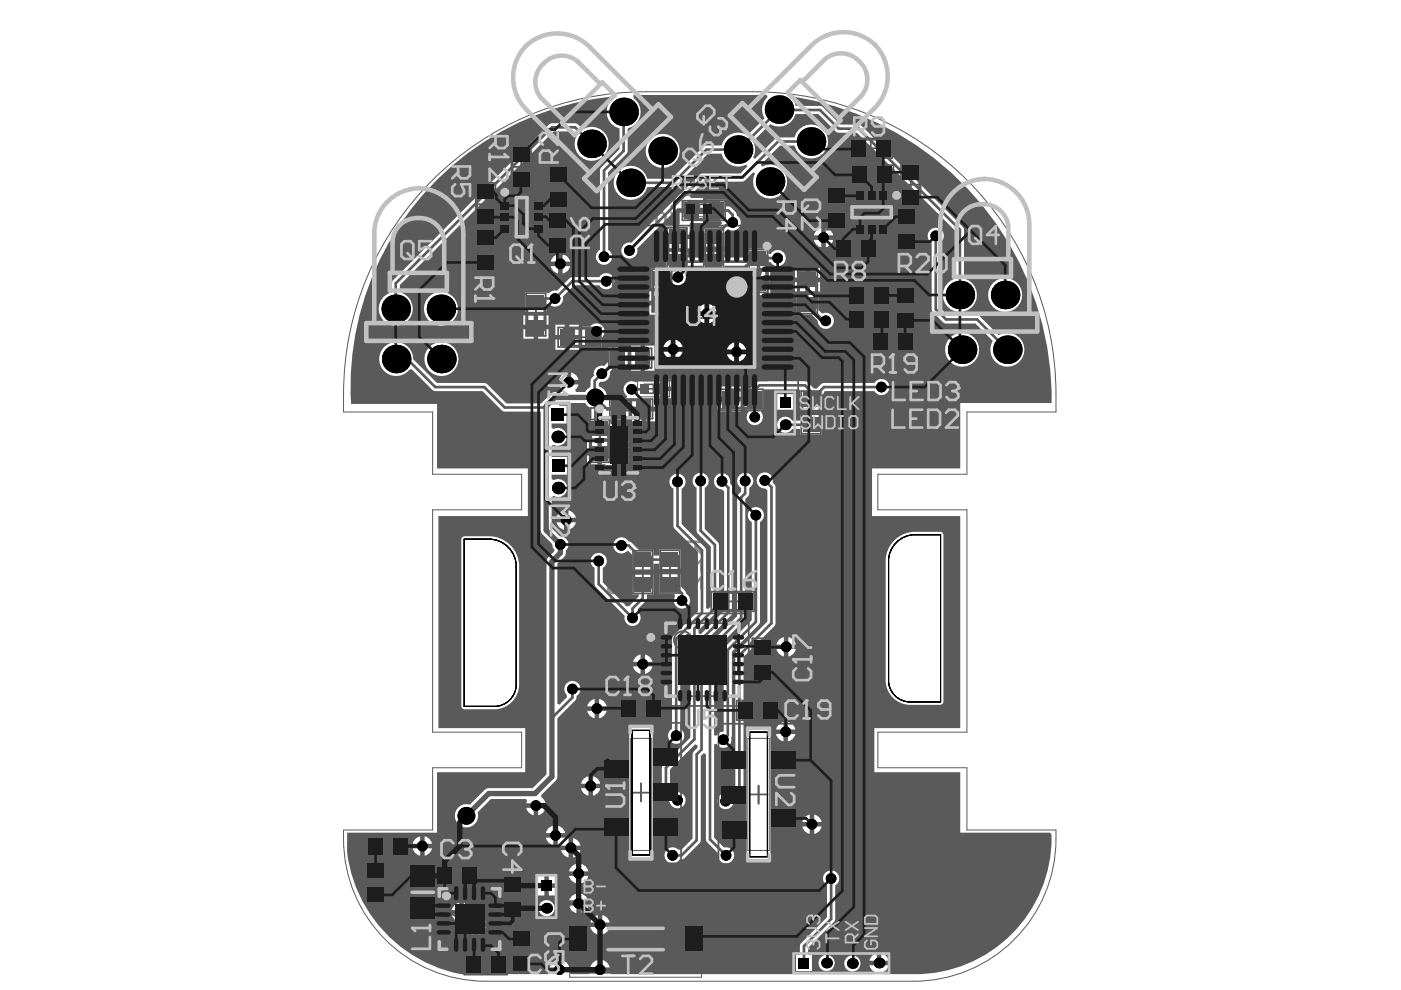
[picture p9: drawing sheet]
<svg xmlns="http://www.w3.org/2000/svg" width="297mm" height="210mm" viewBox="0 0 297 210" stroke-linecap="round" stroke-linejoin="round" font-family="sans-serif">
<g fill="none" stroke="#5a5a5a" stroke-width=".38">
<path d="M100.9 38.8h4.1v9h-4.1zM108.4 30.9h4.2v9h-4.2zM108.7 32.1h3.6v6.6h-3.6zM108.7 35.4h3.6M110.5 33.6v3.6M116.3 35.1h4.1v9.1h-4.1zM116.5 39.6h3.6M116.5 36.3h3.6v6.6h-3.6zM118.3 37.8v3.6M175.4 39.6h4.1v9.1h-4.1zM180.1 29.4h9v4.1h-9zM180.4 35h9v4.2h-9z"/>
<path d="M181.3 29.6h6.6v3.6h-6.6zM181.6 35.3h6.6v3.6h-6.6zM182.8 31.4h3.6M183.1 37.1h3.6M184.6 29.6v3.6M184.9 35.3v3.6M191 34.6h4.2v9.1h-4.2zM191.3 39.2h3.6M191.3 35.9h3.6v6.6h-3.6zM193.1 37.4v3.6M100.8 48.5h4.1v9h-4.1zM101.1 53h3.6"/>
<path d="M101.1 49.7h3.6v6.6h-3.6zM101.2 43.3h3.5M101.2 40h3.5v6.6h-3.5zM102.9 51.2v3.6M103 41.5v3.6M108.1 41.9h5.1v8.3h-5.1zM108.7 46h3.8M110.6 44.2v3.7M116.1 44.8h4.1v9.1h-4.1zM116.4 49.3h3.5M116.4 46h3.5v6.6h-3.5zM118.2 47.6v3.5"/>
<path d="M130 47.8h39.2v39.3h-39.2zM136.4 54.2h26.4v26.5h-26.4zM138.3 57.1h4.1v9h-4.1zM138.5 58.3h3.6v6.6h-3.6zM140.3 59.8v3.6M141.5 48.3h4.1v9.1h-4.1zM141.8 52.8h3.5M141.8 49.5h3.5v6.6h-3.5zM143.5 51v3.6M144.7 42.6h9v4.1h-9zM145.9 42.8h6.6v3.6h-6.6zM146.4 43.3h3.8v1.9h-3.8z"/>
<path d="M147.3 44.3h1.9M147.4 44.6h3.6M148.3 43.3v1.9M149.2 42.8v3.6M149.2 48.3h4.2v9.1h-4.2zM149.5 52.8h3.6M149.5 49.5h3.6v6.6h-3.6zM151.3 51v3.6M158.6 52.9h4.1v9.1h-4.1zM158.8 57.5h3.6M158.8 54.2h3.6v6.6h-3.6zM160.6 55.7v3.5"/>
<path d="M169.1 57.5h4.2v9h-4.2zM169.4 58.7h3.6v6.6h-3.6zM175.6 44.2h3.6M175.6 40.9h3.6v6.6h-3.6zM176.9 50.7h9v4.1h-9zM177.4 42.4v3.6M178.1 50.9h6.6v3.6h-6.6zM179.6 52.7h3.6M180.7 42.5h8.3v5.1h-8.3zM181.4 50.9v3.6M182.9 45h3.8M184.8 43.1v3.8"/>
<path d="M190.1 44.1h4.1v9h-4.1zM190.4 48.6h3.6M190.4 45.3h3.6v6.6h-3.6zM192.2 46.8v3.6M111.5 62.2h4.2v9h-4.2zM111.8 66.7h3.6M111.8 63.4h3.6v6.6h-3.6zM113.6 64.9v3.6M118.3 69.4h9.1v4.2h-9.1zM119.6 69.7h6.6v3.6h-6.6zM121.1 71.5h3.6M122.9 69.7v3.6"/>
<path d="M129.1 73.9h9.1v4.1h-9.1zM130.3 74.1h6.6v3.6h-6.6zM131.8 75.9h3.6M133.6 74.1v3.6M138.5 61.6h3.6M147.7 67.5h3.8M149.6 65.6v3.7M169.4 62h3.6M171.2 60.2v3.6M179.8 60.7h9.1v4.1h-9.1zM179.8 65.6h9.1v4.1h-9.1zM181 65.8h6.6v3.6h-6.6z"/>
<path d="M181 60.9h6.6v3.6h-6.6zM182.5 67.6h3.6M182.5 62.7h3.6M184.3 60.9v3.6M184.3 65.8v3.6M184.9 70.4h9.1v4.1h-9.1zM186.1 70.7h6.6v3.5h-6.6zM187.6 72.4h3.6M189.4 70.7v3.5M189.8 60.8h4.2v9h-4.2zM190.1 62h3.6v6.6h-3.6zM190.1 65.3h3.6"/>
<path d="M191.9 63.5v3.6M125 88.9h4.2v9.1h-4.2zM125.1 86.5h12.1v15.8h-12.1zM125.3 93.5h3.6M125.3 90.2h3.6v6.6h-3.6zM127.1 91.7v3.6M127.2 88.6h7.9v11.7h-7.9zM129.3 94.4h3.8M129.3 84.6h9.1v4.2h-9.1zM130.5 84.9h6.6v3.6h-6.6zM131.2 92.5v3.8M132 86.7h3.6"/>
<path d="M133.8 84.9v3.6M136.7 81.5h3.7v1.9h-3.7zM137.6 82.4h1.9M138.5 81.5v1.9M152.7 82.5h9.1v4.2h-9.1zM153.9 82.8h6.6v3.6h-6.6zM155.4 84.6h3.6M157.2 82.8v3.6M169.9 82.9h4.1v9.1h-4.1zM170.2 87.4h3.6M170.2 84.1h3.6v6.6h-3.6zM172 85.6v3.6"/>
<path d="M134.2 116.8h4.2v9h-4.2zM134.5 118h3.6v6.6h-3.6zM136.3 119.5v3.6M140 116.7h4.1v9h-4.1zM140.2 117.9h3.6v6.6h-3.6zM142 119.4v3.6M134.5 121.3h3.6M139.1 130.1h19.6v19.6h-19.6zM140.2 121.2h3.6M141.2 132.1h15.5v15.5h-15.5zM147 139.9h3.8M148.9 138v3.8"/>
<path d="M150.8 125.4h9.1v4.2h-9.1zM152 125.7h6.7v3.6h-6.7zM153.6 127.5h3.5M155.3 125.7v3.6M159.5 135.3h4.2v9.1h-4.2zM159.8 139.9h3.6M159.8 136.6h3.6v6.6h-3.6zM161.6 138.1v3.6M127.4 153.3v29.8h17v-29.8M127.4 153.3h.1M127.4 153.3h17M131.4 148.1h9v4.1h-9z"/>
<path d="M132.6 148.4h6.6v3.5h-6.6zM134.1 150.1h3.6M135.9 148.4v3.5M144.4 153.3h.1M156.2 148.5h9.1v4.2h-9.1zM157.4 148.8h6.6v3.6h-6.6zM158.9 150.6h3.6M160.7 148.8v3.6M77.7 177.3h9.1v4.2h-9.1zM79 177.6h6.6v3.6h-6.6zM80.5 179.4h3.6M82.3 177.6v3.6"/>
<path d="M134 168.1h3.8M135.9 166.1v3.8M158.9 168.4h3.8M160.8 166.6v3.8M77.6 182.6h4.1v9h-4.1zM77.8 187.1h3.6M77.8 183.8h3.6v6.6h-3.6zM79.6 185.3v3.6M86.1 182.6h7.1v13.2h-7.1zM87 185.1h5.3v8.1h-5.3zM87.8 189.2h3.7M89.6 187.3v3.8"/>
<path d="M92.4 183.6h9v4.2h-9zM93.6 183.9h6.6v3.6h-6.6zM93.7 189h11.7v11.7h-11.7zM95.1 185.7h3.6M96.9 183.9v3.6M97.7 194.8h3.7M99.6 193v3.7M106.6 185.7h4.2v9.1h-4.2zM106.9 190.2h3.6M106.9 186.9h3.6v6.6h-3.6zM108.4 197.2h4.2v9.1h-4.2zM108.7 188.4v3.6"/>
<path d="M108.7 198.4h3.6v6.6h-3.6zM110.5 199.9v3.6M123.4 191.9h22.7v14.4h-22.7zM132.9 199.1h3.8M134.8 197.2v3.8M152.3 183.2h.1M152.3 183.2v-29.8l17 .1v29.7M152.3 183.2h17M169.3 183.2h.1M98.4 202.5h9.1v4.1h-9.1zM99.7 202.8h6.6v3.5h-6.6zM101.2 204.6h3.5"/>
<path d="M103 202.8v3.5M108.7 201.7h3.6"/>
<circle cx="159.4" cy="57.6" r="1.89"/>
<circle cx="131.6" cy="92.2" r="1.89"/>
<circle cx="144.8" cy="135.7" r="1.89"/>
<circle cx="97.1" cy="192.4" r="1.89"/>
</g>
<path d="M91.6 38.2a64 64 0 0 1 45.4-18.7h22.7a64.3 64.3 0 0 1 64.2 67.8h-18.9v13.2h-18.9v7.6h18.9v47.1h-18.9v7.6h18.9v13.2h18.9a30.3 30.3 0 0 1-30.2 32h-90.7a30.3 30.3 0 0 1-30.2-32h18.9v-13.2h18.9v-7.6h-18.9v-47.1h18.9v-7.6h-18.9v-13.2h-18.9a64.6 64.6 0 0 1 18.8-49.1zM180 39.7h9.6v10.6h-9.6zM105.3 41.3h10.6v9.5h-10.6zM144.9 42.6h6.8v3.4h-6.8zM135.1 80.7h6.8v3.4h-6.8zM133.6 156.6h4.6v23.7h-4.6zM158.6 156.6h4.5v23.7h-4.5zM91.6 186.9h15.9v15.9h-15.9zM120.8 191h27.9v16.2h-27.9z" fill="none" stroke="#5a5a5a" stroke-width=".21"/>
<path d="M98.4 114.3h5.2a5.8 5.8 0 0 1 5.8 5.8v25a4.6 4.6 0 0 1-4.7 4.7h-6.3zM190.4 114.6a5.4 5.4 0 0 1 3.7-1.2h5.3v35.4h-6.4a4.6 4.6 0 0 1-4.6-4.6v-25.2a5.5 5.5 0 0 1 2-4.4zM104.7 149.8h.1M134 154.9h3.8v26.4h-3.8zM158.9 155.2h3.8v26.4h-3.8z" fill="none" stroke="#000" stroke-width=".21"/>
<path d="M159.4 49.4v2.6h.6l2.6-2.6h.6M160 48.2l-.6-.6v-1.3l.6-.6h2.6l.6 .6v1.3l-.6 .6M175 87.6h3.8M177.5 83.2v1.9l-.6 .6h-1.3l-.6-.6v-1.9h3.8M177.5 84.5l1.3 1.2M178.8 87v1.2M145.6 118.7l-.6 .6v1.2l.6 .7h.6l2.5-2.5v2.5M147.5 114.9v1.9l-.6 .6h-1.3l-.6-.6v-1.9h3.7M147.5 116.1l1.2 1.3M145.6 122.4l-.6 .7v1.2l.6 .6h.6l2.5-2.5v2.5" fill="none" stroke="#8c8c8c" stroke-width=".57"/>
<circle cx="175" cy="87.6" r=".28" fill="#8c8c8c"/>
<path d="M174.2 58.8h3.8M176.7 54.4v1.9l-.6 .7h-1.2l-.7-.7v-1.9h3.8M176.7 55.7l1.3 1.3M178 58.2v1.3M175.6 87l-.6 .6M178.1 90.1l.7 .6v1.3l-.7 .6h-1.2l-.7-.6v-.6l.7-1.3h-1.9v2.5" fill="none" stroke="#8c8c8c" stroke-width=".57"/>
<circle cx="174.2" cy="58.8" r=".28" fill="#8c8c8c"/>
<path d="M174.9 58.2l-.7 .6M106.4 67.4h3.8M109 63v1.9l-.7 .6h-1.2l-.7-.6v-1.9h3.8M109 64.3l1.2 1.2M110.2 66.8v1.2M176.1 62l-.6-.6h-.6l-.7 .6v1.2l.7 .7h.6l.6-.7M176.1 62l.6-.6h.7l.6 .6v1.2l-.6 .7h-.7l-.6-.7M176.1 62v1.2" fill="none" stroke="#8c8c8c" stroke-width=".57"/>
<circle cx="106.4" cy="67.4" r=".28" fill="#8c8c8c"/>
<path d="M106.4 70.6h3.8M107.1 66.8l-.7 .6M110.2 69.9v1.3" fill="none" stroke="#8c8c8c" stroke-width=".57"/>
<circle cx="106.4" cy="70.6" r=".28" fill="#8c8c8c"/>
<path d="M107.1 69.9l-.7 .7M131.5 119.4v1.9l-.6 .6h-1.3l-.6-.6v-1.9h3.8M129 127.6h3.8M129.6 123.2l-.6 .6v1.3l.6 .6h.7l2.5-2.5v2.5M131.5 120.7l1.3 1.2M132.8 126.9v1.3" fill="none" stroke="#8c8c8c" stroke-width=".57"/>
<circle cx="129" cy="127.6" r=".28" fill="#8c8c8c"/>
<path d="M154.7 58.2v1.9l-.7 .6h-1.2l-.7-.6v-1.9h3.8M154.7 59.5l1.2 1.2M152.1 62.6h3.8M155.9 62v1.2M129.6 126.9l-.6 .7" fill="none" stroke="#8c8c8c" stroke-width=".57"/>
<circle cx="152.1" cy="62.6" r=".28" fill="#8c8c8c"/>
<path d="M139.8 43.8l-.6-.6v-1.2l.6-.7h2.6l.6 .7v1.2l-.6 .6M142.4 45.1l.6 .6v1.3l-.6 .6h-2.6l-.6-.6v-1.3l.6-.6h.7l.6 .6v1.9M142.3 77.2l-.6-.6h-1.3l-.6 .6v.7M146.1 77.2l-.6-.6h-1.3l-.6 .6v.7l2.5 2.5h-2.5M148.6 79.1l-1.2 1.3M149.9 79.1h-1.9l-.6-.6v-1.3l.6-.6h1.9v3.8M152.8 62l-.7 .6M154 65.1l-1.2 1.3-.7 1.2M154 65.1h1.3l.6 .7v1.2l-.6 .6h-.6l-.7-.6z" fill="none" stroke="#8c8c8c" stroke-width=".57"/>
<circle cx="139.8" cy="77.9" r=".28" fill="#8c8c8c"/>
<path d="M132.6 72.4h1.2M133.2 68.7v3.7M135.1 69.3l.6-.6h1.3l.6 .6v2.5l-.6 .6h-1.3l-.6-.6M139.8 77.9l.6 .6M140.4 78.5h.7M140.4 78.5l-.6 .6v.6l.6 .7h1.3l.6-.7" fill="none" stroke="#8c8c8c" stroke-width=".57"/>
<circle cx="133.2" cy="68.7" r=".28" fill="#8c8c8c"/>
<path d="M129.4 72.4h1.3M130.1 68.7v3.7M133.2 68.7l.6 .6" fill="none" stroke="#8c8c8c" stroke-width=".57"/>
<circle cx="130.1" cy="68.7" r=".28" fill="#8c8c8c"/>
<path d="M133.7 59.1l-.6-.6v-1.3l.6-.6h2.5l.6 .6v1.3l-.6 .6M130.1 68.7l.6 .6M133.1 61h3.7M136.8 60.4v1.2M141.7 86.2l-.7-.6h-1.2l-.7 .6v.6l2.6 2.5h-2.6M142.9 86.2l.7-.6h1.2l.6 .6v2.5l-.6 .6h-1.2l-.7-.6" fill="none" stroke="#8c8c8c" stroke-width=".57"/>
<circle cx="133.1" cy="61" r=".28" fill="#8c8c8c"/>
<path d="M133.1 64.1l.6-.6h2.5l.6 .6v1.3l-.6 .6h-2.5l-.6-.6zM133.7 60.4l-.6 .6M154.7 79.5l-.6-.6v-.6l.6-.7h1.2l.7 .7v.6l-.7 .6M154.7 79.5l-.6 .6v.7l.6 .6h1.2l.7-.6v-.7l-.7-.6M154.7 79.5h1.2M157.8 78.3l.7-.7h1.2l.7 .7v2.5l-.7 .6h-1.2l-.7-.6M125 103.1h3.7M125.6 101.2l-.6-.7v-1.2l.6-.6h2.5l.6 .6v1.2l-.6 .7M128.7 102.4v1.3" fill="none" stroke="#8c8c8c" stroke-width=".57"/>
<circle cx="125" cy="103.1" r=".28" fill="#8c8c8c"/>
<path d="M149.6 37.6v3.7M151.5 38.2l.6-.6h1.3l.6 .6v2.5l-.6 .6h-1.3l-.6-.6M149 41.3h1.3M125.6 102.4l-.6 .7" fill="none" stroke="#8c8c8c" stroke-width=".57"/>
<circle cx="149.6" cy="37.6" r=".28" fill="#8c8c8c"/>
<path d="M144.6 37.6h2.5v1.8l-1.3-.6h-.6l-.6 .6v1.3l.6 .6h1.3l.6-.6M149.6 37.6l.7 .6M124.3 67.6h1.2M124.9 63.9v3.7M128 66.4l-1.2 1.2M129.3 66.4h-1.9l-.6-.6v-1.3l.6-.6h1.9v3.7" fill="none" stroke="#8c8c8c" stroke-width=".57"/>
<circle cx="124.9" cy="63.9" r=".28" fill="#8c8c8c"/>
<path d="M122.4 63.9h-2.5v.6l2.5 2.5v.6M124.9 63.9l.6 .6" fill="none" stroke="#8c8c8c" stroke-width=".57"/>
<path d="M98.4 114.3h5.2a5.8 5.8 0 0 1 5.8 5.8v25a4.6 4.6 0 0 1-4.7 4.7h-6.3zM190.4 114.6a5.4 5.4 0 0 1 3.7-1.2h5.3v35.4h-6.4a4.6 4.6 0 0 1-4.6-4.6v-25.2a5.5 5.5 0 0 1 2-4.4zM104.7 149.8h.1M134 154.9h3.8v26.4h-3.8zM158.9 155.2h3.8v26.4h-3.8z" fill="none" stroke="#000" stroke-width=".21"/>
<path d="M92.7 38a62 62 0 0 1 37.1-17.5l.2 .4a3.6 3.6 0 0 0-1.3 3.6 3.6 3.6 0 0 0 2.7 2.7v4.4l-3.9 3.9-.3 .6v16.9a1.71 1.71 0 0 0-.4 2.6 1.71 1.71 0 0 0 2.6 0 1.71 1.71 0 0 0-.5-2.6v-16.5l4.1-4.2 .1-5.1a3.6 3.6 0 0 0 2.7-2.8 3.6 3.6 0 0 0-1.4-3.5v-.8h28.2l.1 .5a3.5 3.5 0 0 0-.6 4.5l-3.6 3.6a3.6 3.6 0 0 0-5.5 2.2h-3.6l-7 7h-5.2a3.6 3.6 0 0 0-5.5-2.1 3.6 3.6 0 0 0 0 5.9 3.6 3.6 0 0 0 5.5-2.1h5.8l7.1-7h2.9a3.6 3.6 0 0 0 5.2 2.3l.3 .4-1.5 1.5h-8.1l-.6 .2-14.4 14.5a1.72 1.72 0 0 0-2.2 1.5 1.72 1.72 0 0 0 1.9 1.8 1.72 1.72 0 0 0 1.5-2.1l8.6-8.6 5.3 .1v-2.2h-2.5l-.2-.5 3-3h8l.6-.2 1.8-1.8 .4 .3a3.6 3.6 0 0 0 2.6 5.3 3.6 3.6 0 0 0 4.1-4.2 3.6 3.6 0 0 0-5.2-2.6l-.3-.4 4-4h3.2a3.6 3.6 0 0 0 5.5 2.1 3.6 3.6 0 0 0 0-6 3.6 3.6 0 0 0-5.5 2.1l-3.8 .1-4.6 4.5-.4-.3a3.5 3.5 0 0 0 0-3.4l3.6-3.7a3.6 3.6 0 0 0 5.4-2.1h4.8l4 3.9h4.2l20.9 21v9.9a3.6 3.6 0 0 0-2.1 5.6 3.6 3.6 0 0 0 6 0 3.6 3.6 0 0 0-2.1-5.6v-10.3l-.3-.6-21.4-21.4-.6-.3h-3.9l-4-3.9h-5.5l-.4-1.1-.4-.5 .3-.4a65 65 0 0 1 54.8 65h-19.4v13.8h-18.7v10.1h18.7v45h-18.2v9.3h18.2v12.9h19l.3 .3v.7a28.9 28.9 0 0 1-28.9 28.9h-6.5l-.2-.4 .6-.4 .5-1h-4.1l.6 1 .5 .4-.1 .4h-55.7l-.3-.4h-4.1l-.4 .4h-3.8l-.3-.4h-4.1l-.4 .4h-18.5a29.9 29.9 0 0 1-24.1-25.9v-4h19.1v-12.9h18.7v-9.3h-18.5v-45h19v-10.1h-19.2v-13.7h-18.3a61.7 61.7 0 0 1 18.3-47.6zM83.3 59.5l-.3 .6v1.9a3.6 3.6 0 0 0-2.1 5.5 3.6 3.6 0 0 0 6 0 3.6 3.6 0 0 0-2.1-5.5v-1.6l32.6-32.5h4.2l.7 .7a3.6 3.6 0 0 0 2.5 5.5 3.6 3.6 0 0 0 4.2-4.2 3.6 3.6 0 0 0-5.4-2.5l-1.1-1-.6-.3h-4.9l-.6 .3zM136.9 32a3.6 3.6 0 0 0 7.2 0 3.6 3.6 0 0 0-7.2 0zM149.8 42.4v4.5h3.1l.2 .5-.8 .7h-3.3v4.2h4.6v-3l.7-.7a1.74 1.74 0 0 0 2.5-.4 1.74 1.74 0 0 0-.6-2.5v-.1a2.72 2.72 0 0 0-1.5-1.8h-.8v-1.4zM144.1 45.1l-.1 4.6h2.2l.1-2.4h2.7v-2.2zM140.9 47.7v2h2.2v-2zM175.1 48.3v1.6h1.5a1.89 1.89 0 0 0-1.5-1.6zM173.1 48.9l-.5 1h1.5v-1.6zM175.1 50.9v1.5a1.89 1.89 0 0 0 1.5-1.5zM172.6 50.9a1.89 1.89 0 0 0 1.5 1.5v-1.5zM144 50.7v2h2.2v-2zM140.9 50.7v2h2.2v-2zM141.3 53.4v3.5h-3.2v4.1h4.5v-.4l.4-.2a1.73 1.73 0 0 0 2-.4 1.73 1.73 0 0 0 .3-2l.2-.5h.3v-1.2h3.2v1.2h4.6v-1.2h4.8v.6h4.5v-1.3h.5a1.72 1.72 0 0 0 2.6 .4 1.72 1.72 0 0 0 0-2.6 1.72 1.72 0 0 0-2.6 .5h-.5v-1.2h-4.5v1.9h-4.8v-1.2h-4.6v1.2h-3.2v-1.2zM119.3 53.9v1.6h1.6a1.9 1.9 0 0 0-1.6-1.6zM117.3 54.4l-.5 1.1h1.5v-1.6zM119.3 56.4v1.6a1.89 1.89 0 0 0 1.6-1.6zM116.8 56.4a1.89 1.89 0 0 0 1.5 1.6v-1.6zM111.4 62v4.1h4.5v-1.6l.5-.1a1.7 1.7 0 0 0 2.1 .4 1.7 1.7 0 0 0 .8-1.9l2.4-2.4h5.4a1.72 1.72 0 0 0 2.6 .4 1.72 1.72 0 0 0 0-2.6 1.72 1.72 0 0 0-2.6 .5h-6.1l-2.9 2.9a1.57 1.57 0 0 0-1.7 .5l-.5-.2zM171.7 56.9v2h2.2v-2zM168.6 56.9v2h2.1v-2zM161.1 57.6v2h2.2v-2zM158 57.6v2h2.2v-2zM171.7 59.8v2h2.2v-2zM168.6 59.8v2h2.1v-2zM161.1 60.6v2h2.2v-2zM158 60.6v2h2.2v-2zM140.8 61.8v2h2.2v-2zM137.7 61.8v2h2.2v-2zM150.4 64.5v1.5h1.5a1.89 1.89 0 0 0-1.5-1.5zM148.4 65l-.6 1h1.6v-1.5zM209.5 62.5a3.6 3.6 0 0 0 7.2 0 3.6 3.6 0 0 0-7.2 0zM140.8 64.7v2h2.2v-2zM137.7 64.7v2h2.2v-2zM150.4 67v1.5a1.9 1.9 0 0 0 1.5-1.5zM147.8 67a1.89 1.89 0 0 0 1.6 1.5v-1.5zM114.1 66.9v2h2.2v-2zM111 66.9v2h2.1v-2zM89.9 65.5a3.6 3.6 0 0 0 7.2 0 3.6 3.6 0 0 0-7.2 0zM168.9 62.5v4.2h3.2l1.3 1.3a1.72 1.72 0 0 0 1.9 1.7 1.72 1.72 0 0 0 1.4-2.2 1.72 1.72 0 0 0-2.4-1l-.8-.8v-3.2zM120.7 68.8v2.2h2v-2.2zM117.8 68.8v2.2h2v-2.2zM114.1 69.8v2h2.2v-2zM111 69.8v2h2.1v-2zM143.2 72v1.6h1.5a1.89 1.89 0 0 0-1.5-1.6zM141.2 72.5l-.5 1.1h1.5v-1.6zM123.4 69.2v4.6h4.2v-2.2a1.71 1.71 0 0 0 0-2.6 1.71 1.71 0 0 0-2.5 .2zM156.6 72.6v1.5h1.6a1.89 1.89 0 0 0-1.6-1.5zM154.7 73.1l-.6 1h1.6v-1.5zM120.7 72v2.2h2v-2.2zM117.8 72v2.2h2v-2.2zM136.8 73.3v2.2h1.9v-2.2zM133.8 73.3v2.2h2v-2.2zM143.2 74.5v1.6a1.89 1.89 0 0 0 1.5-1.6zM140.7 74.5a1.9 1.9 0 0 0 1.5 1.6v-1.6zM156.6 75.1v1.6a1.89 1.89 0 0 0 1.6-1.6zM154.1 75.1a1.89 1.89 0 0 0 1.6 1.6v-1.6zM197.2 48.8a1.69 1.69 0 0 0 .3 2.7l.1 14.4 2.6 2.6 6.6 .1 3.7 3.7a3.6 3.6 0 0 0 2.4 5.4 3.6 3.6 0 0 0 4.2-4.2 3.6 3.6 0 0 0-5.4-2.4l-4.2-4.2h-6.6l-1.6-1.7v-13.7a1.72 1.72 0 0 0 .5-2.6 1.72 1.72 0 0 0-2.6-.1zM200.4 74.1a3.6 3.6 0 0 0 7.2 0 3.6 3.6 0 0 0-7.2 0zM136.8 76.4v2.2h1.9v-2.2zM133.8 76.4v2.2h2v-2.2zM90 76.1a3.6 3.6 0 0 0 7.2 0 3.6 3.6 0 0 0-7.2 0zM121.1 79v1.5h1.5a1.9 1.9 0 0 0-1.5-1.5zM119.1 79.5l-.5 1h1.5v-1.5zM157.8 82.3v4.6h.7l.2 .5a1.72 1.72 0 0 0 .1 2.3 1.72 1.72 0 0 0 2.4 0 1.72 1.72 0 0 0 .1-2.3l.3-.5h.4v-4.3h7.3l.4 .1v4.2h4.5v-3.1l.9-.9h10.3a1.72 1.72 0 0 0 2.6 .5 1.72 1.72 0 0 0 0-2.6 1.72 1.72 0 0 0-2.6 .4h-10.7l-.6 .3-.9 .9h-.6l-1.3-1.3-.7-.3h-9.6l-.6 .3-1.2 1.2zM140.8 80.4v1.6h1.4v-1.6zM155.1 82v2.1h2v-2.1zM152.1 82v2.1h2v-2.1zM140.8 82.9v1.5h1.4v-1.5zM81.4 73.6a3.6 3.6 0 0 0 .2 5.2 3.6 3.6 0 0 0 5.2-.5h.5l4.7 4.6h10.3l4.4 4.3 7.9 .1v25.1l.4 .8 2.1 2.2 .1 .7 .4 .6-1.4 1.5-.3 .8v45.2l-2.9 2.9-9.8 .1-3.6 3.4a2.47 2.47 0 0 0-3.2 2.1 2.47 2.47 0 0 0 2.7 2.7 2.47 2.47 0 0 0 2.2-3.2l2.8-2.8h7.4l.3 .4-.2 .5h4.1l-.6-1-.3-.2-.1-.5 3.1-3.1 .4-.8v-12.4l3.8-3.8 .2-.3v-.6a1.72 1.72 0 0 0 .5-2.5 1.72 1.72 0 0 0-2.5-.3 1.72 1.72 0 0 0 0 2.5v.5l-1.6 1.6-.4-.2v-29.7l1.7-1.8 .1-1a1.71 1.71 0 0 0 .4-1.9 1.71 1.71 0 0 0-1.7-1.1l-1.8-1.7v-6.6l.5-.3a1.9 1.9 0 0 0 2.9-1.6 1.9 1.9 0 0 0-2.9-1.7l-.5-.2v-1h3.3v-3.7h-3.3v-2.4l.5-.2a1.91 1.91 0 0 0 2.8-1.7 1.91 1.91 0 0 0-2.8-1.7l-.5-.2v-.9h3.2v-3.8h-1.5l-.3-.5 .1-.1h5.7a2.27 2.27 0 0 0 1.3 1.2v2.2h-.5v4.1h3.8l.3 .5-.2 .2h-1.2v5h2.2l.9 .4v-2h.5v-.5h2l-.4-.9 .4-.9h-2v-.9h2l-.4-.8 .4-.8h-2v-.5h-.5v-2.1l-.8 .4-.5-.2v-.9h3.9v-4.2l.3-.3 .4 .1v1.7h4.9v-1.8h1v-4h-1.5l-.1 .4h-3.1l-.4 .3a1.7 1.7 0 0 0-2.3 .5 1.7 1.7 0 0 0 .5 2.3l-.2 .5h-3.6l-.5-.2a2.43 2.43 0 0 0-1.7-2.3v-.6l.4-.4a1.66 1.66 0 0 0 1.9-2l.7-.7h3.1v-4.5h-4.2v3.1l-.8 .8a1.68 1.68 0 0 0-2.2 2.1l-.6 .7-.1 1.6-.7 .5-.4 .6h-2l-.1-.5 .6-.8v-.3h-4v.3l.7 .8-.2 .5-1.9 .1-2.4 2.3h-7.4l-4.4-4.2-10.4-.1-5-5a3.6 3.6 0 0 0-2.2-3.4 3.6 3.6 0 0 0-4 .8zM164.8 83.6v3.4h3.4v-3.4zM155.1 85.1v2.2h2v-2.2zM152.1 85.1v2.2h2v-2.2zM165.3 88.8a1.72 1.72 0 0 0 .1 2.6 1.72 1.72 0 0 0 2.6-.5h1.7v1.3h4.5v-4.2h-4.5v1.2h-1.7a1.68 1.68 0 0 0-2.7-.4zM136.9 87.2v2.1h2v-2.1zM134 87.2v2.1h2v-2.1zM131.7 89.6v1.6h1.5a1.89 1.89 0 0 0-1.5-1.6zM124.5 93.6v2h2.1v-2zM124.5 96.6v2h2.1v-2zM131.7 97.4v1.6a1.89 1.89 0 0 0 1.5-1.6zM120.5 108.2v1.6h1.6a1.89 1.89 0 0 0-1.6-1.6zM118.5 108.8l-.5 1h1.6v-1.6zM120.5 110.7v1.6a1.89 1.89 0 0 0 1.6-1.6zM118 110.7a1.89 1.89 0 0 0 1.6 1.6v-1.6zM190 114.2a6.5 6.5 0 0 0-2.2 4.2v26.3a5 5 0 0 0 1.1 2.8h.1a5 5 0 0 0 2.4 1.7l1.2 .2h6.8l.5-.1 .1-.5v-35.4l-.1-.5-.5-.1h-6a6 6 0 0 0-3.3 1.3zM130.5 114.4a1.73 1.73 0 0 0 0 2.5 1.73 1.73 0 0 0 2.5 0l.2-.1 .8 .8v3.1h4.5v-1.2h1.3v1.1h4.5v-4.1h-4.5v1.3h-1.3v-1.2h-3.1l-1.5-1.6-.6-.2a1.75 1.75 0 0 0-2.8-.4zM139.8 121.8v4.1h3.1l.3 .5a1.72 1.72 0 0 0 .5 2.4 1.72 1.72 0 0 0 2.4-.6 1.72 1.72 0 0 0-.6-2.4l-.3-.6-.9-.9v-2.5zM125.7 117.7a1.69 1.69 0 0 0 .4 2.7v3.8l6.4 6.4a1.72 1.72 0 0 0 2.1 2.1 1.72 1.72 0 0 0 .7-3l-.1-.6 1.9-1.9v-1.2h1.4v-4.1h-4.5v4.1h1.4v.5l-1.9 2-.6 .1-5.1-5.1v-3.1a1.72 1.72 0 0 0 .5-2.5 1.72 1.72 0 0 0-2.6-.2zM167.2 135.1v1.6h1.5a1.89 1.89 0 0 0-1.5-1.6zM165.2 135.6l-.6 1.1h1.6v-1.6zM142.4 100.9a1.69 1.69 0 0 0 .4 2.7v8.2l5.2 5.2v12.6l-5.4 5.5-.1 19.4a1.71 1.71 0 0 0-.5 2.6 1.71 1.71 0 0 0 2.7 0 1.71 1.71 0 0 0-.5-2.6v-18.7l1.7-1.7 .5 .2v22.1l-6 6.1v5.9l1.6 1.7a1.72 1.72 0 0 0 2.3 1.2 1.72 1.72 0 0 0 .9-2.5 1.72 1.72 0 0 0-2.6-.5l-.5-.6v-4.6l5.3-5.3 .5 .2v.6l-.8 .7-.3 .7v17.8l-2.4 2.4-.6-.1a1.72 1.72 0 0 0-2.5 .1 1.72 1.72 0 0 0 .3 2.5 1.72 1.72 0 0 0 2.5-.5h.7l.3-.2 3.4-3.5 .1-18.2 .6-.6 .5 .2v18.1l.2 .6 2.4 2.3a1.72 1.72 0 0 0 1.5 2.2 1.72 1.72 0 0 0 1.9-1.9 1.72 1.72 0 0 0-2.2-1.5l-2.1-2.1v-19.8l.5-.1a1.7 1.7 0 0 0 2.1 .7 1.7 1.7 0 0 0 1-2l.2-.5v-17.7l5.7-5.7 .2-.6v-21.2a1.71 1.71 0 0 0 .5-2.6 1.71 1.71 0 0 0-2.7 0 1.71 1.71 0 0 0 .5 2.6v20.8l-5.9 6-.1 17.5a1.94 1.94 0 0 0-1.5 1l-.5-.1v-17.9l6.5-6.7 .1-25.5 .8-.9 .1-1.5a1.71 1.71 0 0 0 .4-2.6 1.71 1.71 0 0 0-2.6 0 1.71 1.71 0 0 0 .4 2.6v.8l-.6 .6-.2 .7v25.1l-6.2 6.2-.5-.2v-.7l5.4-5.4 .3-.6v-26.5l-.1-.4-.5-.5a1.73 1.73 0 0 0-1.4-2.1 1.73 1.73 0 0 0-2 1.5 1.73 1.73 0 0 0 1.8 1.9l.4 .4v25.3l-4.9 5-.5-.2v-.7l4.1-4.1 .2-.6v-13.4l-.2-.6-2.8-2.7v-8.8a1.71 1.71 0 0 0 .5-2.6 1.71 1.71 0 0 0-2.7 0 1.71 1.71 0 0 0 .5 2.6l.1 9.5 2.9 3v12.7l-.6 .5-.4-.1-.1-12.7-5.1-5.2v-7.5a1.72 1.72 0 0 0 .5-2.5 1.72 1.72 0 0 0-2.6-.2zM167.2 137.6v1.6a1.89 1.89 0 0 0 1.5-1.6zM164.6 137.6a1.89 1.89 0 0 0 1.6 1.6v-1.6zM136.8 138.8v1.5h1.5a1.89 1.89 0 0 0-1.5-1.5zM134.8 139.3l-.6 1h1.6v-1.5zM136.8 141.3v1.5a1.9 1.9 0 0 0 1.5-1.5zM134.2 141.3a1.89 1.89 0 0 0 1.6 1.5v-1.5zM127 148.2v1.6h1.6a1.9 1.9 0 0 0-1.6-1.6zM125 148.7l-.5 1.1h1.6v-1.6zM98 113.9l-.2 .4v35.5l.2 .4 .4 .2h6.9a5.1 5.1 0 0 0 2.8-1.2 5 5 0 0 0 1.7-2.5l.3-1.2-.1-26a6.2 6.2 0 0 0-1.3-3.4h-.1a6.2 6.2 0 0 0-3-2.1l-1.4-.3h-5.8zM127 150.7v1.6a1.89 1.89 0 0 0 1.6-1.6zM124.5 150.7a1.89 1.89 0 0 0 1.6 1.6v-1.6zM167.1 153.1v1.6h1.5a1.9 1.9 0 0 0-1.5-1.6zM165.1 153.6l-.6 1.1h1.6v-1.6zM167.1 155.6v1.6a1.89 1.89 0 0 0 1.5-1.6zM164.5 155.6a1.89 1.89 0 0 0 1.6 1.6v-1.6zM125.7 164.6v1.6h1.6a1.9 1.9 0 0 0-1.6-1.6zM123.7 165.1l-.5 1.1h1.6v-1.6zM160.9 100.6a1.72 1.72 0 0 0-.3 2 1.72 1.72 0 0 0 1.6 1l.5 .4v27.8l-6.7 6.8-.1 28-1.6 1.6a1.72 1.72 0 0 0-2.2 1.5 1.72 1.72 0 0 0 1.9 1.9 1.72 1.72 0 0 0 1.5-2.2l1.9-1.9 .2-.6v-27.6l6.6-6.6 .2-.6v-28.8v-.3l-.6-.7a1.71 1.71 0 0 0-.8-1.9 1.71 1.71 0 0 0-2.1 .2zM125.7 167.1v1.6a1.89 1.89 0 0 0 1.6-1.6zM123.2 167.1a1.89 1.89 0 0 0 1.6 1.6v-1.6zM114.1 171.3v1.5a1.89 1.89 0 0 0 1.6-1.5zM111.6 171.3a1.9 1.9 0 0 0 1.5 1.5v-1.5zM172.6 172.7v1.6h1.6a1.89 1.89 0 0 0-1.6-1.6zM170.6 173.3l-.5 1h1.6v-1.6zM118.3 175.1v1.5h1.5a1.89 1.89 0 0 0-1.5-1.5zM116.3 175.6l-.6 1h1.6v-1.5zM172.6 175.2v1.6a1.89 1.89 0 0 0 1.6-1.6zM170.1 175.2a1.9 1.9 0 0 0 1.6 1.6v-1.6zM90 177.3v1.6h1.6a1.89 1.89 0 0 0-1.6-1.6zM88 177.9l-.5 1h1.6v-1.6zM115.7 177.6a1.89 1.89 0 0 0 1.6 1.6v-1.6zM121.5 177.7v1.6h1.6a1.9 1.9 0 0 0-1.6-1.6zM118.3 177.6v1.6l2.2 .1v-1.6zM90 179.9v1.5a1.89 1.89 0 0 0 1.6-1.5zM87.5 179.9a1.89 1.89 0 0 0 1.6 1.5v-1.5zM121.5 180.2v1.6a1.89 1.89 0 0 0 1.6-1.6zM119 180.2a1.89 1.89 0 0 0 1.5 1.6v-1.6zM133.6 154.4l-.2 .5v26.4l.2 .4 .4 .2h3.8l.4-.2 .2-.4v-26.4l-.2-.5-.4-.1h-3.8zM158.5 154.8l-.2 .4v26.4l.2 .5 .4 .2h3.8l.4-.2 .2-.5v-26.4l-.2-.4-.4-.2h-3.8zM123.2 183.2v1.5h1.5a1.89 1.89 0 0 0-1.5-1.5zM121.2 183.7l-.6 1h1.6v-1.5zM123.2 185.7v1.6a1.89 1.89 0 0 0 1.5-1.6zM120.6 185.7a1.9 1.9 0 0 0 1.6 1.6v-1.6zM116.4 185.7v1.6h1.6v-1.6zM113.8 185.7v1.6h1.6v-1.6zM116.4 188.3v1.6h1.6v-1.6zM113.8 188.3v1.6h1.6v-1.6zM123.2 189.5v1.6h1.5a1.89 1.89 0 0 0-1.5-1.6zM121.2 190l-.6 1.1h1.6v-1.6zM98.3 191.4v1.6h1.6a1.89 1.89 0 0 0-1.6-1.6zM96.3 191.9l-.5 1.1h1.6v-1.6zM123.2 192v1.6a1.89 1.89 0 0 0 1.5-1.6zM120.6 192a1.89 1.89 0 0 0 1.6 1.6v-1.6zM114.2 192.6a1.73 1.73 0 0 0 3.4 0 1.73 1.73 0 0 0-3.4 0zM95.8 193.9a1.9 1.9 0 0 0 1.6 1.6v-1.6zM127.7 194v1.6h1.6a1.89 1.89 0 0 0-1.6-1.6zM125.7 194.6l-.5 1h1.5v-1.6zM101.4 194v1.6h1.5a1.89 1.89 0 0 0-1.5-1.6zM98.3 193.9v1.6l.2 .1h1.9v-1.6l-.2-.1zM127.7 196.5v1.6a1.9 1.9 0 0 0 1.6-1.6zM125.2 196.5a1.89 1.89 0 0 0 1.5 1.6v-1.6zM101.4 196.5v1.6a1.9 1.9 0 0 0 1.5-1.6zM98.8 196.5a1.9 1.9 0 0 0 1.6 1.6v-1.6zM186.9 202.1v1.6h1.5a1.89 1.89 0 0 0-1.5-1.6zM184.9 202.7l-.6 1h1.6v-1.6zM127.7 203.6v1.5h1.6a1.89 1.89 0 0 0-1.6-1.5zM125.7 204.1l-.5 1h1.5v-1.5zM119.1 203.6v1.5h1.6a1.89 1.89 0 0 0-1.6-1.5zM117.1 204.1l-.5 1h1.5v-1.5zM175 185a1.69 1.69 0 0 0 .3 2.7v6.8l-5.6 5.8-.1 2.2h-.8v3.4h3.4v-3.4h-.9v-1.5l5.7-5.8 .1-7.5a1.72 1.72 0 0 0 .5-2.5 1.72 1.72 0 0 0-2.6-.2zM173.5 204.2a1.75 1.75 0 0 0 3.5 0 1.75 1.75 0 0 0-3.5 0zM179 204.3a1.73 1.73 0 0 0 3.4 0 1.73 1.73 0 0 0-3.4 0z" fill="#5a5a5a"/>
<path d="M98.4 114.3h5.2a5.8 5.8 0 0 1 5.8 5.8v25a4.6 4.6 0 0 1-4.7 4.7h-6.3zM190.4 114.6a5.4 5.4 0 0 1 3.7-1.2h5.3v35.4h-6.4a4.6 4.6 0 0 1-4.6-4.6v-25.2a5.5 5.5 0 0 1 2-4.4zM104.7 149.8h.1M134 154.9h3.8v26.4h-3.8zM158.9 155.2h3.8v26.4h-3.8z" fill="none" stroke="#000" stroke-width=".21"/>
<path d="M121.9 27l3.5 3.5M84 76.1h2.3M114.4 63.3h3.3M126.1 80.7v3.4M127.1 96.1l.9 .9h3.2M126.9 118.9v4.9M131.7 115.6h1.6" fill="none" stroke="#5a5a5a" stroke-width=".57"/>
<path d="M117 164.7l-3.6 3.6" fill="none" stroke="#5a5a5a" stroke-width="1.1"/>
<circle cx="127.1" cy="90.8" r=".28" fill="#5a5a5a"/>
<path d="M143.4 50l.1 .2M143.7 58.8l-.2 .2M127.6 79.2h.1M136.8 82.4l-.1 .1M143.6 111.5l5.2 5.2M144.6 125.8v1.5M148.7 158.9l-1 1.1M154.3 155.9l-.9 .9M142.8 169.7h.8M146 179.9l-1.5 1.5h-1.9M156.8 166.9l-3 3" fill="none" stroke="#5a5a5a" stroke-width=".57"/>
<g fill="#5a5a5a">
<circle cx="151" cy="50.7" r=".28"/>
<circle cx="151.3" cy="55.5" r=".28"/>
</g>
<g fill="none" stroke="#5a5a5a" stroke-width=".57">
<path d="M132.2 23.7v8.3l-4.1 4.1M149.8 31.7h6.7M165.2 23.2l.1 .1M151.7 44.7l2.7-.1 .9 1v1.6l-.5 .5h-.9M160.7 54.7l-.7 .8M83.9 60.1v5.4M114.4 63.3l-.8 .8M131 75.9l-3.3 3.3M174.6 68h.5M198.4 65.6l2.2 2.1M115.8 86.1l-.3 .3M128.8 86.8h1.5"/>
<path d="M161 81.7l-1.1 1.1v1.8l.1 .2M166.5 90.1h5.4M170.6 81.7l1.4 1.3v1.8M171.9 90.1h.1M143.6 102.2v9.3M148.6 102v10.5M136.3 123.9v3M142.6 123.8l2 2M147.2 133.3v23.4M148.7 135.5v23.4M148.8 130l-5.4 5.4v20.6M121.4 146.1v1.8"/>
<path d="M147.7 160v18.2l-1.7 1.7M141.2 162.8v5.3"/>
</g>
<path d="M117.6 84.3l-1.8 1.8" fill="none" stroke="#5a5a5a" stroke-width="1.1"/>
<circle cx="143.7" cy="56.1" r=".28" fill="#5a5a5a"/>
<g fill="none" stroke="#5a5a5a" stroke-width=".57">
<path d="M121.9 27h-4.9l-33.1 33.1M128.1 36.1v18.3M149.8 31.7l-7.1 7.1h-9M165.2 23.2l-8.5 8.5M165.3 23.3h8.6l3.9 4h4.3l21.4 21.4v13.8M172 30h-7l-7.7 7.7h-8.4l-15.5 15.4M128.5 59.6h-7.1l-3.7 3.7M140.3 59h3.2M143.5 55.5h16.5M143.7 56.1v2.7M153.9 47.7l-2.9 3M160.7 54.7h4.2"/>
<path d="M198.4 50v15.6M86.3 76.1l6 6h10.4l4.3 4.3h8.5M127.6 79.2l-1.5 1.5M171.2 64.6l3.4 3.4M200.6 67.7h6.6l6.4 6.4M126.1 84.1l.1 .2M126.2 84.3v5.7l.9 .8M126.2 84.3l2.6 2.5M133.9 82.5h2.8M160 84.8v3.6M161 81.7h9.6M186.9 82.1h-12.2l-2.7 2.7"/>
<path d="M133.3 115.6l3 3.1h5.6M148.6 112.5l3 3v13.4l-4.4 4.4M148.8 116.7v13.3M153.1 102.1l1.3 1.3v26.5l-5.7 5.6M158 102v2.6l-.9 .9v25.5l-6.6 6.6v40.4l3.4 3.4M160.3 109.2v22.7l-6 5.9v18.1M162.1 101.9l1.5 1.4v28.8l-6.8 6.8v28M126.9 123.8l7.2 7.2v-2l2.2-2.1M121.4 147.9l-4.4 4.4M147.2 156.7l-6 6.1M141.2 168.1l1.6 1.6M176.2 186.3v8.5l-5.7 5.8v3.6"/>
</g>
<path d="M115.8 86.1v26.3l3 3v1.8l-1.8 1.8v45.7M117.6 84.3h8.6M113.4 168.3h-9.8l-4.7 4.7" fill="none" stroke="#5a5a5a" stroke-width="1.1"/>
<g fill="#000">
<circle cx="125.4" cy="30.5" r="3"/>
<circle cx="132.2" cy="23.7" r="3"/>
<circle cx="133.7" cy="38.8" r="3"/>
<circle cx="140.5" cy="32" r="3"/>
<circle cx="156.5" cy="31.7" r="3"/>
<circle cx="163.3" cy="38.5" r="3"/>
<circle cx="165.2" cy="23.2" r="3"/>
<circle cx="172" cy="30" r="3"/>
<circle cx="118.8" cy="55.9" r="1.13"/>
<circle cx="128.1" cy="54.4" r="1.13"/>
<circle cx="128.5" cy="59.6" r="1.13"/>
<circle cx="133.4" cy="53.1" r="1.13"/>
<circle cx="143.7" cy="58.8" r="1.13"/>
<circle cx="155.3" cy="47.2" r="1.13"/>
<circle cx="164.9" cy="54.7" r="1.13"/>
<circle cx="174.6" cy="50.4" r="1.13"/>
<circle cx="198.4" cy="50" r="1.13"/>
<circle cx="83.9" cy="65.5" r="3"/>
<circle cx="84" cy="76.1" r="3"/>
<circle cx="93.5" cy="65.5" r="3"/>
<circle cx="93.6" cy="76.1" r="3"/>
<circle cx="117.7" cy="63.3" r="1.13"/>
<circle cx="126.5" cy="70.3" r="1.13"/>
<circle cx="127.6" cy="79.2" r="1.13"/>
<circle cx="142.7" cy="74.1" r="1.13"/>
<circle cx="149.9" cy="66.5" r="1.13"/>
<circle cx="156.2" cy="74.6" r="1.13"/>
<circle cx="175.1" cy="68" r="1.13"/>
<circle cx="203.5" cy="62.5" r="3"/>
<circle cx="204" cy="74.1" r="3"/>
<circle cx="213.1" cy="62.5" r="3"/>
<circle cx="213.6" cy="74.1" r="3"/>
<circle cx="118.2" cy="92.6" r="1.32"/>
<circle cx="120.6" cy="81" r="1.13"/>
<circle cx="126.2" cy="84.3" r="1.89"/>
<circle cx="131.2" cy="94.2" r="1.13"/>
<circle cx="131.2" cy="97" r="1.13"/>
<circle cx="131.2" cy="91.7" r="1.13"/>
<circle cx="133.9" cy="82.5" r="1.13"/>
<circle cx="160" cy="88.4" r="1.13"/>
<circle cx="166.5" cy="90.1" r="1.13"/>
<circle cx="186.9" cy="82.1" r="1.13"/>
<circle cx="118.3" cy="103.5" r="1.32"/>
<circle cx="118.8" cy="115.4" r="1.13"/>
<circle cx="120" cy="110.3" r="1.13"/>
<circle cx="126.9" cy="118.9" r="1.13"/>
<circle cx="131.7" cy="115.6" r="1.13"/>
<circle cx="143.6" cy="102.2" r="1.13"/>
<circle cx="148.6" cy="102" r="1.13"/>
<circle cx="153.1" cy="102.1" r="1.13"/>
<circle cx="158" cy="102" r="1.13"/>
<circle cx="160.3" cy="109.2" r="1.13"/>
<circle cx="162.1" cy="101.9" r="1.13"/>
<circle cx="134.1" cy="131" r="1.13"/>
<circle cx="144.6" cy="127.3" r="1.13"/>
<circle cx="166.7" cy="137.1" r="1.13"/>
<circle cx="121.4" cy="146.1" r="1.13"/>
<circle cx="126.6" cy="150.2" r="1.13"/>
<circle cx="136.3" cy="140.8" r="1.13"/>
<circle cx="143.4" cy="156" r="1.13"/>
<circle cx="153.4" cy="156.8" r="1.13"/>
<circle cx="166.6" cy="155.1" r="1.13"/>
<circle cx="89.5" cy="179.4" r="1.13"/>
<circle cx="98.9" cy="173" r="1.89"/>
<circle cx="113.6" cy="170.8" r="1.13"/>
<circle cx="117.8" cy="177.1" r="1.13"/>
<circle cx="121" cy="179.8" r="1.13"/>
<circle cx="125.2" cy="166.7" r="1.13"/>
<circle cx="143.6" cy="169.7" r="1.13"/>
<circle cx="153.8" cy="169.9" r="1.13"/>
<circle cx="172.2" cy="174.8" r="1.13"/>
<circle cx="97.9" cy="193.4" r="1.13"/>
<circle cx="100.9" cy="196.1" r="1.13"/>
<circle cx="115.9" cy="192.6" r="1.13"/>
<circle cx="122.7" cy="191.5" r="1.13"/>
<circle cx="122.7" cy="185.2" r="1.13"/>
<circle cx="127.2" cy="196.1" r="1.13"/>
<circle cx="142.6" cy="181.4" r="1.13"/>
<circle cx="153.9" cy="181.4" r="1.13"/>
<circle cx="176.2" cy="186.3" r="1.13"/>
<circle cx="118.6" cy="205.6" r="1.13"/>
<circle cx="127.2" cy="205.6" r="1.13"/>
<circle cx="175.3" cy="204.2" r="1.13"/>
<circle cx="180.7" cy="204.3" r="1.13"/>
<circle cx="186.4" cy="204.2" r="1.13"/>
</g>
<g fill="#000">
<path d="M116.9 86.6h2.7v2.6h-2.7z" fill-rule="evenodd"/>
<path d="M117 97.4h2.7v2.7h-2.7z" fill-rule="evenodd"/>
<path d="M165.4 84.1h2.2v2.3h-2.2z" fill-rule="evenodd"/>
<path d="M114.8 186.6h2.2v2.3h-2.2z" fill-rule="evenodd"/>
<path d="M169.3 203h2.3v2.3h-2.3z" fill-rule="evenodd"/>
</g>
<g fill="#5a5a5a">
<path d="M111.9 67.8h3.4v3h-3.4z" fill-rule="evenodd"/>
<path d="M129.5 74.2h3v3.4h-3z" fill-rule="evenodd"/>
<path d="M139.4 81.4h1.9v2.1h-1.9z" fill-rule="evenodd"/>
<path d="M135.8 81.4h1.9v2.1h-1.9z" fill-rule="evenodd"/>
<path d="M134.8 74.2h3v3.4h-3z" fill-rule="evenodd"/>
<path d="M145.1 42.9h3v3.4h-3z" fill-rule="evenodd"/>
<path d="M150.3 42.9h3.1v3.4h-3.1z" fill-rule="evenodd"/>
<path d="M158.9 58.6h3.4v3h-3.4z" fill-rule="evenodd"/>
<path d="M111.9 62.5h3.4v3.1h-3.4z" fill-rule="evenodd"/>
<path d="M129.7 85h3v3.4h-3z" fill-rule="evenodd"/>
<path d="M134.6 117.1h3.4v3.1h-3.4z" fill-rule="evenodd"/>
<path d="M134.6 122.4h3.4v3h-3.4z" fill-rule="evenodd"/>
<path d="M135 85h3v3.4h-3z" fill-rule="evenodd"/>
<path d="M153.1 82.9h3v3.4h-3z" fill-rule="evenodd"/>
<path d="M158.4 82.9h3v3.4h-3z" fill-rule="evenodd"/>
<path d="M158.9 53.3h3.4v3h-3.4z" fill-rule="evenodd"/>
<path d="M125.4 89.3h3.4v3h-3.4z" fill-rule="evenodd"/>
<path d="M138.6 57.5h3.4v3h-3.4z" fill-rule="evenodd"/>
<path d="M141.9 48.7h3.3v3h-3.3z" fill-rule="evenodd"/>
<path d="M170.3 88.6h3.4v3h-3.4z" fill-rule="evenodd"/>
<path d="M169.5 57.8h3.4v3h-3.4z" fill-rule="evenodd"/>
<path d="M118.7 69.8h3v3.4h-3z" fill-rule="evenodd"/>
<path d="M140.3 117.1h3.4v3h-3.4z" fill-rule="evenodd"/>
<path d="M140.3 122.3h3.4v3h-3.4z" fill-rule="evenodd"/>
<path d="M124 69.8h3v3.4h-3z" fill-rule="evenodd"/>
<path d="M125.4 94.6h3.4v3h-3.4z" fill-rule="evenodd"/>
<path d="M141.9 54h3.3v3h-3.3z" fill-rule="evenodd"/>
<path d="M138.6 62.7h3.4v3.1h-3.4z" fill-rule="evenodd"/>
<path d="M170.3 83.3h3.4v3h-3.4z" fill-rule="evenodd"/>
<path d="M169.5 63.1h3.4v3h-3.4z" fill-rule="evenodd"/>
<path d="M149.6 48.7h3.4v3h-3.4z" fill-rule="evenodd"/>
<path d="M149.6 54h3.4v3h-3.4z" fill-rule="evenodd"/>
</g>
<path d="M139.6 57.5h2.4l.3 .4a1.71 1.71 0 0 0 1.2 2.6 1.71 1.71 0 0 0 1.9-2.1l.3-.4v-.5h13.9v19.9h-20zM150.4 64.5v1.5h1.5a1.89 1.89 0 0 0-1.5-1.5zM148.4 65l-.6 1h1.6v-1.5zM150.4 67v1.5a1.9 1.9 0 0 0 1.5-1.5zM147.8 67a1.89 1.89 0 0 0 1.6 1.5v-1.5zM143.2 72v1.6h1.5a1.89 1.89 0 0 0-1.5-1.6zM141.2 72.5l-.5 1.1h1.5v-1.6zM156.6 72.6v1.5h1.6a1.89 1.89 0 0 0-1.6-1.5zM154.7 73.1l-.6 1h1.6v-1.5zM143.2 74.5v1.6a1.89 1.89 0 0 0 1.5-1.6zM140.7 74.5a1.9 1.9 0 0 0 1.5 1.6v-1.6zM156.6 75.1v1.6a1.89 1.89 0 0 0 1.6-1.6zM154.1 75.1a1.89 1.89 0 0 0 1.6 1.6v-1.6z" fill="#1e1e1e"/>
<path d="M98.4 114.3h5.2a5.8 5.8 0 0 1 5.8 5.8v25a4.6 4.6 0 0 1-4.7 4.7h-6.3zM190.4 114.6a5.4 5.4 0 0 1 3.7-1.2h5.3v35.4h-6.4a4.6 4.6 0 0 1-4.6-4.6v-25.2a5.5 5.5 0 0 1 2-4.4zM104.7 149.8h.1M134 154.9h3.8v26.4h-3.8zM158.9 155.2h3.8v26.4h-3.8z" fill="none" stroke="#000" stroke-width=".21"/>
<g fill="none" stroke="#1e1e1e" stroke-width=".57">
<path d="M103 46h.1M105.2 41.3v.8l1.5 1.5h2.4M107 46h1.9l.9 .9M109.7 41.5h-1.9l-.8 .8v1.3M83.9 76l.1 .1M79.4 179.4l.2 .2v4.9M79.7 189.7l-.1 .1M92.9 195.8h1.2M94.3 188.6l.7 .8M97.8 195.3l-.4 .5M98.6 195.8v4.5M99.6 194.8l-2.9 2.9v2.6"/>
<path d="M104.1 189.4l.9 .9v1.9M105 197.7h1.5l1.5 1.4h2.5M105.7 202.1v1.5l.6 .6"/>
</g>
<path d="M93.4 192h-3.2l-.6 .6M98.6 186.6v2.8M100.5 186.6v2.8M105 192h2.9M107.9 186.7l.8 .9M108.7 195.2l-.6 .6h-3.1" fill="none" stroke="#1e1e1e" stroke-width=".76"/>
<path d="M98.9 173l-1.4 1.4" fill="none" stroke="#1e1e1e" stroke-width="1.1"/>
<circle cx="110.4" cy="38.6" r=".28" fill="#1e1e1e"/>
<g fill="none" stroke="#1e1e1e" stroke-width=".57">
<path d="M115.8 27.5h1.9M160.5 34.4l-3.1 3.2M114.2 50l2 2h2v3.3M114.3 46h1.4l.8 .7h1.7M118.3 42.3h-1.7l-1.3 1.3h-1.1M128.1 54.4h3.6M129.2 59l-.7 .6M138.5 47.7h1.9M144.9 57.6l-1.2 1.2M146.5 44.3l.3 .2M150 46.7v-2.4h1.4l2.9 2.9h1M158.5 45.9h5.3"/>
<path d="M127.6 79.2l-.1 .4M122.5 87.9l2 2v1.3l.4 .4M123.2 92.6l.8 .9M124.7 95.4l-3.4 3.4M125.7 97.2l-1.9 1.9v2.5M130 99l-2.9 .1M135.2 99.1h5.3M135.2 97.2h4.8M135.2 95.4h3.6M137.6 90.9l-.7 .7h-1.7M139.2 92.3l-1.2 1.2h-2.8M146.8 96.5l-3.2 3.1"/>
<path d="M158.6 92.6h5.3M160 88.4h.1M169.3 95.7l-2.7 2.8M131.6 115.4l.1 .2M141.3 135.2v3.7M143.1 129.3l1.1 1.1v1.8M144.6 127.3l1.5 1.5v3.4M148 138.9l.9 1M151.8 128.5v3.7M156.6 135.2v3.7M158 127.5v3.5M166.7 137.1l-.1 .1"/>
<path d="M133 149.9l.3 .2M136.3 140.8h.1M136.3 140.8h5M137.2 146.1l1.3 1.3M146.1 149.2l-.9 .9M148 140.8v6.7M149.9 149.8l.8 .8M151.8 142.7v4.8M153.4 156.8l2.1 2.2v2.2M156.6 140.8v1.9M163.8 142.5h-2.2v1.5l-.6 .6M166.6 152.3v2.8"/>
<path d="M130.6 175.3l-.5 .5M155.6 179.7l-1.7 1.7M166.1 173.5h4.8l1.3 1.3M166.1 161.2h5.8M119.4 199.1h2.2M114.8 204.4l1.2 1.2"/>
</g>
<path d="M135.1 87.8v1.7l.1 .2M117.8 173.3v3.8M121 179.8l1.7 1.6" fill="none" stroke="#1e1e1e" stroke-width="1.1"/>
<path d="M125.2 164.4v2.2" fill="none" stroke="#1e1e1e" stroke-width=".76"/>
<circle cx="169.3" cy="95.7" r=".28" fill="#1e1e1e"/>
<g fill="none" stroke="#1e1e1e" stroke-width=".57">
<path d="M110.4 38.6v2.2l-.7 .7M140.5 32v6.3l-5.7 5.8M174.4 34.4l2.7 2.7M182.3 37.1l2.5 2.5v1.8M187.3 37.4v6.9l-1 .9h-3l-1 .9v2.5h-1.5M187.3 31.4v5.4M188.1 36.5h4.3M94.7 55.7l-5.8 5.8v9.9l4.7 4.7M104.6 40.7l.6 .6M107 48.5l-1.9 1.9M109.8 46.9v3.8M112.1 48.5h2.1v1.5"/>
<path d="M119.9 46.7l1.7 1.6v12.3M124.2 51.7v7.5M125.7 46.3l-2.8 2.9v10.5M140.4 47.7l.7 .7v3.8M144.9 52.2v5.4M145.2 40.8l-2.2 2.2v9.2M146.8 44.5v14.4M148.6 48v4.2M173.1 57.1l2.4 2.3M174.6 50.4l2.4 2.3h1.8v-2M184.8 48.6v2l-.8 .7v4.2l-1.3 1.3M189.9 46h2.3"/>
<path d="M198.4 50l-1.2 1.2M213.1 56.2v7.2M83.9 65.5v10.5M117.7 63.3l-2.2 2.2M129.3 77.8l-1.8 1.8M158.1 76.8v5.9M166.5 77.9v7.4M169.5 75.9l2 2v15.7l-2.2 2.1M170.8 62.7l1.4 1.4M174.1 68h1M174.3 75.8h3.5l.8 .8v112.3M175 74.5h4.2"/>
<path d="M175.8 64.1l3.6 3.5M181 76.3v116M183.2 75.7v122.4l-2.3 2.3v3.9M187 67.6v4.7l-.2 .1M187.1 62.6l-.1 .1M191.9 67.9v4.4l.2 .1M203.5 62.5v11.2l.5 .4M112.8 81.5v34.5l4.4 4.4M114.2 83.2v32.2l3.6 3.5M115.6 86v19.8M137.6 86.2v4.7M139.2 82.7v9.6"/>
<path d="M141.1 82.7v10.4l-2.3 2.3M143 82.7v11.5M143.6 99.6v2.6M144.9 82.7v12.1M146.8 82.7v13.8M148.6 82.7v19.3M150.5 82.7v11.8l2.6 2.6v5M152.4 82.7v10.1l3.1 3.1v8.6M154.3 82.7v8.3M156.2 82.7v7.6M158 94.7v7.3M160 82.7v5.7"/>
<path d="M123.8 101.6l-1.9 1.9M162.1 101.9h1.1M141.3 138.9v1.9M148.9 139.9l-.9 .9M156.6 132.4v2.8M156.6 138.9v1.9M138.5 147.4v2.7M146.1 147.5v1.7M149.9 147.5v2.3M171.9 150.6v10.6M130.6 175.3v8.7M141.2 175.3v4.6"/>
<path d="M155.6 176v3.7M176.2 165.5v20.8l-2.5 2.5M89.6 185.8h-2.5l-4 4h-3.5M94.3 185.7v2.9M97.4 193.9l.4-.5v1.9M175.4 197.9v6.3M100.5 200.3v3.9M104.1 200.5l1.6 1.6"/>
</g>
<path d="M85.1 179.4h4.4M128.8 161.2l1.8 1.8M89.6 192.6l1.4 1.3h3.1M98.6 186.6l1-.9 .9 .9M105 193.9h2.7M108.7 192.9v2.3" fill="none" stroke="#1e1e1e" stroke-width=".76"/>
<path d="M127.1 85.1v4.6M97.5 174.4v5M113.6 170.8h1.7l2.5 2.5M94.3 182.6v3.1h-4.6M122.7 181.4v10.1M127.2 196.1v9.5" fill="none" stroke="#1e1e1e" stroke-width="1.1"/>
<circle cx="118.6" cy="205.6" r=".28" fill="#1e1e1e"/>
<g fill="none" stroke="#1e1e1e" stroke-width=".57">
<path d="M115.8 27.5l-5.3 5.2M118.3 37l7.1 7.1h9.4M125.4 30.5l8.3 8.3M132.2 23.7h-10.8l-3.7 3.8M157.4 37.6h-13.8l-8.8 8.7h-9.1M160.5 34.4h13.9M163.3 38.5l8.3 8.3h5.8M172 30l1.6 1.6h8.2M177.1 37.1h5.2M94.7 55.7h8.2M102.9 50.4h2.2M103 40.7h1.6"/>
<path d="M103 46h4M109.1 43.6l1.9 1.9v1.9l1.1 1.1M109.8 50.7l17.5 17.5h6.8l.2 .2M118.2 46.7h1.7M118.2 55.3l.6 .6M122.9 59.7l4.9 4.9h6.5M124.2 59.2l3.6 3.5h6.5M124.2 51.7l4.2-4.1h7l8.4-8.4h9.6l5.3 5.3h6.3l12.3 12.3h5.4M129.2 59h5.1M131.7 54.4l2.6 2.7M138.5 47.7l-5.1 5.4M145.2 40.8h8.2l5.1 5.1"/>
<path d="M150 46.7l-1.4 1.3M157.3 59h7.6M163.8 45.9l12.2 12.2h20.6l9.2-9.2M164.9 54.7v2.4h8.2M175.5 59.4h18.4l3.1 3.1h6.5M177.4 41.5h4.9M180.8 48.6l-2 2.1M189.9 46l-2.6 2.6M192.2 51.2h5M192.4 41.8h6.3l14.4 14.4M93.5 65.5h22M121.6 60.6l5.9 5.9h6.8"/>
<path d="M126.5 70.3h7.8M129.3 77.8h5M134.3 74.1h-11l-9.1 9.1M134.3 72.2l-.2 .2h-12.2l-9.1 9.1M134.3 75.9h11.8M164.9 75.9h4.6M164.9 70.3h3.9l5.5 5.5M164.9 66.5h4.7l6.1 6.1h4.5l3 3.1M164.9 64.6h5.8l3.4 3.4M164.9 62.7h5.9M164.9 60.8h5.9l1.9 1.9h9M164.9 68.4h3.9l6.2 6.1"/>
<path d="M172.2 64.1h3.6M179.2 74.5l1.8 1.8M179.4 67.6h2.3M187.1 62.6h4.8M191.9 67.9h5.9l5.7 5.8M204 74.1l-7.9 8h-9.2M118.2 92.6h5M118.2 87.9h4.3M118.3 98.8h3M120.6 81l-5 5M124 93.5h3.1M124.7 95.4h2.4"/>
<path d="M124.9 91.6h2.2M125.7 97.2h1.4M133.9 82.5l3.7 3.7M143 94.2l-3 3M144.9 94.8l-4.4 4.3M154.3 91l3.7 3.7M156.2 90.3l2.4 2.3M166.5 90.1l-2.6 2.5M166.6 98.5l-3.4 3.4M115.6 105.8l4.4 4.5M117.8 118.9h9.1M118.3 103.5h3.6"/>
<path d="M118.8 115.4h12.8M155.5 104.5l4.8 4.7M117.2 120.4h4.4l6.9 6.9h16.1M141.3 138.9h6.7M143.1 129.3h-7.3l-1.7 1.7M148.9 139.9l2.9 2.8M156.6 137h6.1M158 131l-1.4 1.4M161.6 137.2h5M121.4 146.1h15.8M126.7 150.1h6.6M138.5 150.1h6.7"/>
<path d="M143.4 156l-1.5 1.5v2.3l-.8 .7M150.7 150.6h7.4M156.6 144.6h4.4M163.4 150.6h1.5l1.7 1.7M163.8 142.5l8.1 8.1M130.1 175.8h-8.1l-3.6 3.6h-20.9M141.2 179.9l1.4 1.5M171.9 161.2l4.3 4.3M94.1 195.8h3.3M95 189.4h1.7M102.4 189.4h1.7M119.4 199.1l-.8 .7v5.8h-2.6"/>
<path d="M130.6 184l4.8 4.8h38.3M178.6 188.9l-9.7 9.6h-21.1M181 192.3l-5.6 5.6M102.2 200.5h1.9M110.5 204.4h4.3"/>
</g>
<path d="M127.1 85.1l-.9-.8h5.3l3.6 3.5M97.5 179.4l-3.2 3.2M108.9 187.8h7M109 192.6h6.9M122.7 191.5l4.5 4.6M118.6 205.6h8.6" fill="none" stroke="#1e1e1e" stroke-width="1.1"/>
<path d="M126.7 150.1l-.1 .1M130.6 163h-3.9l-1.5 1.4M100.5 186.7h7.4" fill="none" stroke="#1e1e1e" stroke-width=".76"/>
<g fill="#1e1e1e">
<path d="M129.8 98.2h.9v2.6h-.9z" fill-rule="evenodd"/>
<path d="M131.7 98.2h.9v2.6h-.9z" fill-rule="evenodd"/>
<path d="M129.8 88h.9v2.6h-.9z" fill-rule="evenodd"/>
<path d="M131.7 88h.9v2.6h-.9z" fill-rule="evenodd"/>
</g>
<g fill="#000">
<circle cx="125.4" cy="30.5" r="3"/>
<circle cx="132.2" cy="23.7" r="3"/>
<circle cx="133.7" cy="38.8" r="3"/>
<circle cx="140.5" cy="32" r="3"/>
<circle cx="156.5" cy="31.7" r="3"/>
<circle cx="163.3" cy="38.5" r="3"/>
<circle cx="165.2" cy="23.2" r="3"/>
<circle cx="172" cy="30" r="3"/>
<circle cx="118.8" cy="55.9" r="1.13"/>
<circle cx="128.1" cy="54.4" r="1.13"/>
<circle cx="128.5" cy="59.6" r="1.13"/>
<circle cx="133.4" cy="53.1" r="1.13"/>
<circle cx="143.7" cy="58.8" r="1.13"/>
<circle cx="155.3" cy="47.2" r="1.13"/>
<circle cx="164.9" cy="54.7" r="1.13"/>
<circle cx="174.6" cy="50.4" r="1.13"/>
<circle cx="198.4" cy="50" r="1.13"/>
<circle cx="83.9" cy="65.5" r="3"/>
<circle cx="84" cy="76.1" r="3"/>
<circle cx="93.5" cy="65.5" r="3"/>
<circle cx="93.6" cy="76.1" r="3"/>
<circle cx="117.7" cy="63.3" r="1.13"/>
<circle cx="126.5" cy="70.3" r="1.13"/>
<circle cx="127.6" cy="79.2" r="1.13"/>
<circle cx="142.7" cy="74.1" r="1.13"/>
<circle cx="149.9" cy="66.5" r="1.13"/>
<circle cx="156.2" cy="74.6" r="1.13"/>
<circle cx="175.1" cy="68" r="1.13"/>
<circle cx="203.5" cy="62.5" r="3"/>
<circle cx="204" cy="74.1" r="3"/>
<circle cx="213.1" cy="62.5" r="3"/>
<circle cx="213.6" cy="74.1" r="3"/>
<circle cx="118.2" cy="92.6" r="1.32"/>
<circle cx="120.6" cy="81" r="1.13"/>
<circle cx="126.2" cy="84.3" r="1.89"/>
<circle cx="131.2" cy="94.2" r="1.13"/>
<circle cx="131.2" cy="97" r="1.13"/>
<circle cx="131.2" cy="91.7" r="1.13"/>
<circle cx="133.9" cy="82.5" r="1.13"/>
<circle cx="160" cy="88.4" r="1.13"/>
<circle cx="166.5" cy="90.1" r="1.13"/>
<circle cx="186.9" cy="82.1" r="1.13"/>
<circle cx="118.3" cy="103.5" r="1.32"/>
<circle cx="118.8" cy="115.4" r="1.13"/>
<circle cx="120" cy="110.3" r="1.13"/>
<circle cx="126.9" cy="118.9" r="1.13"/>
<circle cx="131.7" cy="115.6" r="1.13"/>
<circle cx="143.6" cy="102.2" r="1.13"/>
<circle cx="148.6" cy="102" r="1.13"/>
<circle cx="153.1" cy="102.1" r="1.13"/>
<circle cx="158" cy="102" r="1.13"/>
<circle cx="160.3" cy="109.2" r="1.13"/>
<circle cx="162.1" cy="101.9" r="1.13"/>
<circle cx="134.1" cy="131" r="1.13"/>
<circle cx="144.6" cy="127.3" r="1.13"/>
<circle cx="166.7" cy="137.1" r="1.13"/>
<circle cx="121.4" cy="146.1" r="1.13"/>
<circle cx="126.6" cy="150.2" r="1.13"/>
<circle cx="136.3" cy="140.8" r="1.13"/>
<circle cx="143.4" cy="156" r="1.13"/>
<circle cx="153.4" cy="156.8" r="1.13"/>
<circle cx="166.6" cy="155.1" r="1.13"/>
<circle cx="89.5" cy="179.4" r="1.13"/>
<circle cx="98.9" cy="173" r="1.89"/>
<circle cx="113.6" cy="170.8" r="1.13"/>
<circle cx="117.8" cy="177.1" r="1.13"/>
<circle cx="121" cy="179.8" r="1.13"/>
<circle cx="125.2" cy="166.7" r="1.13"/>
<circle cx="143.6" cy="169.7" r="1.13"/>
<circle cx="153.8" cy="169.9" r="1.13"/>
<circle cx="172.2" cy="174.8" r="1.13"/>
<circle cx="97.9" cy="193.4" r="1.13"/>
<circle cx="100.9" cy="196.1" r="1.13"/>
<circle cx="115.9" cy="192.6" r="1.13"/>
<circle cx="122.7" cy="191.5" r="1.13"/>
<circle cx="122.7" cy="185.2" r="1.13"/>
<circle cx="127.2" cy="196.1" r="1.13"/>
<circle cx="142.6" cy="181.4" r="1.13"/>
<circle cx="153.9" cy="181.4" r="1.13"/>
<circle cx="176.2" cy="186.3" r="1.13"/>
<circle cx="118.6" cy="205.6" r="1.13"/>
<circle cx="127.2" cy="205.6" r="1.13"/>
<circle cx="175.3" cy="204.2" r="1.13"/>
<circle cx="180.7" cy="204.3" r="1.13"/>
<circle cx="186.4" cy="204.2" r="1.13"/>
</g>
<g fill="#000">
<path d="M116.9 86.6h2.7v2.6h-2.7z" fill-rule="evenodd"/>
<path d="M117 97.4h2.7v2.7h-2.7z" fill-rule="evenodd"/>
<path d="M165.4 84.1h2.2v2.3h-2.2z" fill-rule="evenodd"/>
<path d="M114.8 186.6h2.2v2.3h-2.2z" fill-rule="evenodd"/>
<path d="M169.3 203h2.3v2.3h-2.3z" fill-rule="evenodd"/>
</g>
<path d="M98.8 202.9h3v3.4h-3z" fill-rule="evenodd" fill="#1e1e1e"/>
<path d="M96.7 188.3v2.1M98.6 188.3v2.1M100.5 188.3v2.1M102.4 188.3v2.1" fill="none" stroke="#1e1e1e" stroke-width=".94"/>
<g fill="#1e1e1e">
<path d="M104.1 202.9h3v3.4h-3z" fill-rule="evenodd"/>
<path d="M106.1 45.3h1.9v1.5h-1.9z" fill-rule="evenodd"/>
<path d="M106.1 42.8h1.9v1.5h-1.9z" fill-rule="evenodd"/>
<path d="M113.2 42.8h1.9v1.5h-1.9z" fill-rule="evenodd"/>
<path d="M113.2 45.3h1.9v1.5h-1.9z" fill-rule="evenodd"/>
<path d="M128 173.4h5.3v3.8h-5.3z" fill-rule="evenodd"/>
<path d="M137 148.5h3.1v3.3h-3.1z" fill-rule="evenodd"/>
</g>
<path d="M139.2 79.9v5.7M143 79.9v5.7M144.9 79.9v5.7M146.8 79.9v5.7" fill="none" stroke="#1e1e1e" stroke-width="1.1"/>
<g fill="#1e1e1e">
<path d="M145.5 43.2h1.9v2.1h-1.9z" fill-rule="evenodd"/>
<path d="M151.2 125.8h3v3.4h-3z" fill-rule="evenodd"/>
</g>
<path d="M150.5 79.9v5.7M152.4 79.9v5.7M154.3 79.9v5.7" fill="none" stroke="#1e1e1e" stroke-width="1.1"/>
<g fill="#1e1e1e">
<path d="M159.9 141h3.4v3h-3.4z" fill-rule="evenodd"/>
<path d="M159.9 135.7h3.4v3h-3.4z" fill-rule="evenodd"/>
</g>
<path d="M158.1 79.9v5.7M160 79.9v5.7" fill="none" stroke="#1e1e1e" stroke-width="1.1"/>
<g fill="#1e1e1e">
<path d="M182.5 51h3.1v3.4h-3.1z" fill-rule="evenodd"/>
<path d="M180.7 35.4h3.1v3.4h-3.1z" fill-rule="evenodd"/>
<path d="M190.2 66.4h3.4v3h-3.4z" fill-rule="evenodd"/>
<path d="M190.5 49.7h3.4v3h-3.4z" fill-rule="evenodd"/>
<path d="M190.5 44.4h3.4v3.1h-3.4z" fill-rule="evenodd"/>
<path d="M191.4 35h3.4v3h-3.4z" fill-rule="evenodd"/>
<path d="M83.4 177.7h3v3.4h-3z" fill-rule="evenodd"/>
</g>
<path d="M96.7 199.3v2.1M98.6 199.3v2.1M100.5 199.3v2.1M102.4 199.3v2.1" fill="none" stroke="#1e1e1e" stroke-width=".94"/>
<g fill="#1e1e1e">
<path d="M96.4 191.7h6.3v6.3h-6.3z" fill-rule="evenodd"/>
<path d="M98 184h3.1v3.4h-3.1z" fill-rule="evenodd"/>
<path d="M107 191.4h3.4v3h-3.4z" fill-rule="evenodd"/>
<path d="M107 186.1h3.4v3h-3.4z" fill-rule="evenodd"/>
<path d="M106.1 47.7h1.9v1.6h-1.9z" fill-rule="evenodd"/>
<path d="M113.2 47.7h1.9v1.5h-1.9z" fill-rule="evenodd"/>
<path d="M120.6 196.4h3.8v5.3h-3.8z" fill-rule="evenodd"/>
<path d="M128 161.1h5.3v3.8h-5.3z" fill-rule="evenodd"/>
</g>
<path d="M139.2 49.3v5.7" fill="none" stroke="#1e1e1e" stroke-width="1.1"/>
<path d="M145.2 196.4h3.7v5.3h-3.7z" fill-rule="evenodd" fill="#1e1e1e"/>
<path d="M144.2 131.5v1.5M146.1 131.5v1.5M148 131.5v1.5M151.8 131.5v1.5M153.6 131.5v1.5M144.2 146.8v1.5M146.1 146.8v1.5M148 146.8v1.5M151.8 146.8v1.5M153.6 146.8v1.5" fill="none" stroke="#1e1e1e" stroke-width=".94"/>
<path d="M143 49.3v5.7M144.9 49.3v5.7M146.8 49.3v5.7M150.5 49.3v5.7M152.4 49.3v5.7M154.3 49.3v5.7M158.1 49.3v5.7M160 49.3v5.7" fill="none" stroke="#1e1e1e" stroke-width="1.1"/>
<g fill="#1e1e1e">
<path d="M175.7 45.3h3.4v3h-3.4z" fill-rule="evenodd"/>
<path d="M175.7 40h3.4v3h-3.4z" fill-rule="evenodd"/>
<path d="M184 40.5h1.6v1.9h-1.6z" fill-rule="evenodd"/>
<path d="M181.6 40.5h1.5v1.9h-1.5z" fill-rule="evenodd"/>
<path d="M181.6 47.6h1.5v1.9h-1.5z" fill-rule="evenodd"/>
<path d="M184 47.6h1.6v1.9h-1.6z" fill-rule="evenodd"/>
<path d="M190.6 70.7h3v3.4h-3z" fill-rule="evenodd"/>
<path d="M191.4 40.3h3.4v3h-3.4z" fill-rule="evenodd"/>
<path d="M190.2 61.1h3.4v3h-3.4z" fill-rule="evenodd"/>
<path d="M129.3 90.5h3.8v7.9h-3.8z" fill-rule="evenodd"/>
<path d="M77.9 188.2h3.4v3.1h-3.4z" fill-rule="evenodd"/>
<path d="M108.8 202.9h3.4v3h-3.4z" fill-rule="evenodd"/>
</g>
<path d="M93 195.8h2.1M93 197.7h2.1M104 195.8h2.1M104 197.7h2.1" fill="none" stroke="#1e1e1e" stroke-width=".94"/>
<path d="M108.8 197.6h3.4v3h-3.4z" fill-rule="evenodd" fill="#1e1e1e"/>
<path d="M93 192h2.1M104 192h2.1" fill="none" stroke="#1e1e1e" stroke-width=".94"/>
<g fill="#1e1e1e">
<path d="M101.2 48.9h3.4v3h-3.4z" fill-rule="evenodd"/>
<path d="M116.5 50.5h3.4v3h-3.4z" fill-rule="evenodd"/>
<path d="M101.3 44.4h3.4v3.1h-3.4z" fill-rule="evenodd"/>
<path d="M116.6 35.5h3.4v3h-3.4z" fill-rule="evenodd"/>
<path d="M108.8 36.5h3.4v3h-3.4z" fill-rule="evenodd"/>
<path d="M138.5 173.4h5.3v3.8h-5.3z" fill-rule="evenodd"/>
<path d="M138.5 166.1h5.3v3.8h-5.3z" fill-rule="evenodd"/>
<path d="M138.5 158.6h5.2v3.8h-5.2z" fill-rule="evenodd"/>
<path d="M131.7 148.5h3.1v3.3h-3.1z" fill-rule="evenodd"/>
</g>
<path d="M140.5 138.9h1.5M140.5 137h1.5M140.5 135.2h1.5M140.5 144.6h1.5M140.5 142.7h1.5" fill="none" stroke="#1e1e1e" stroke-width=".94"/>
<g fill="#1e1e1e">
<path d="M126.2 96.8h1.9v.9h-1.9z" fill-rule="evenodd"/>
<path d="M126.2 94.9h1.9v.9h-1.9z" fill-rule="evenodd"/>
<path d="M126.2 98.7h1.9v.9h-1.9z" fill-rule="evenodd"/>
<path d="M134.3 94.9h1.9v.9h-1.9z" fill-rule="evenodd"/>
<path d="M134.3 98.7h1.9v.9h-1.9z" fill-rule="evenodd"/>
<path d="M134.3 96.8h1.9v.9h-1.9z" fill-rule="evenodd"/>
<path d="M126.2 89.2h1.9v1h-1.9z" fill-rule="evenodd"/>
<path d="M134.3 89.2h1.9v1h-1.9z" fill-rule="evenodd"/>
<path d="M134.3 91.1h1.9v1h-1.9z" fill-rule="evenodd"/>
<path d="M126.2 91.1h1.9v1h-1.9z" fill-rule="evenodd"/>
</g>
<path d="M131.5 59h5.6M131.5 57.1h5.6M131.5 75.9h5.6M131.5 74.1h5.6M131.5 77.8h5.6M131.5 66.5h5.6M131.5 64.6h5.6M131.5 70.3h5.6M131.5 68.4h5.6M131.5 60.8h5.6M141.1 79.9v5.7M148.6 79.9v5.7" fill="none" stroke="#1e1e1e" stroke-width="1.1"/>
<g fill="#1e1e1e">
<path d="M149.1 43.2h1.9v2.1h-1.9z" fill-rule="evenodd"/>
<path d="M163.5 171.6h5.3v3.8h-5.3z" fill-rule="evenodd"/>
<path d="M156.6 148.9h3v3.4h-3z" fill-rule="evenodd"/>
<path d="M161.9 148.9h3v3.4h-3z" fill-rule="evenodd"/>
</g>
<path d="M155.8 137h1.5M155.8 138.9h1.5M155.8 135.2h1.5M155.8 144.6h1.5M155.8 142.7h1.5" fill="none" stroke="#1e1e1e" stroke-width=".94"/>
<path d="M156.5 125.8h3v3.4h-3z" fill-rule="evenodd" fill="#1e1e1e"/>
<path d="M156.2 79.9v5.7M162.1 77.8h5.6M162.1 75.9h5.6M162.1 74.1h5.6M162.1 70.3h5.6M162.1 64.6h5.6M162.1 68.4h5.6M162.1 66.5h5.6" fill="none" stroke="#1e1e1e" stroke-width="1.1"/>
<path d="M180.2 65.9h3v3.4h-3z" fill-rule="evenodd" fill="#1e1e1e"/>
<path d="M162.1 59h5.6M162.1 57.1h5.6M162.1 60.8h5.6" fill="none" stroke="#1e1e1e" stroke-width="1.1"/>
<g fill="#1e1e1e">
<path d="M177.3 51h3v3.4h-3z" fill-rule="evenodd"/>
<path d="M185.5 65.9h3v3.4h-3z" fill-rule="evenodd"/>
<path d="M186 35.4h3.1v3.4h-3.1z" fill-rule="evenodd"/>
<path d="M77.9 183h3.4v3h-3.4z" fill-rule="evenodd"/>
<path d="M78.1 177.7h3v3.4h-3z" fill-rule="evenodd"/>
</g>
<path d="M93 193.9h2.1M104 193.9h2.1" fill="none" stroke="#1e1e1e" stroke-width=".94"/>
<g fill="#1e1e1e">
<path d="M92.8 184h3v3.4h-3z" fill-rule="evenodd"/>
<path d="M101.2 54.2h3.4v3h-3.4z" fill-rule="evenodd"/>
<path d="M116.6 40.8h3.4v3h-3.4z" fill-rule="evenodd"/>
<path d="M101.3 39.2h3.4v3h-3.4z" fill-rule="evenodd"/>
<path d="M116.5 45.2h3.4v3h-3.4z" fill-rule="evenodd"/>
<path d="M108.8 31.2h3.4v3.1h-3.4z" fill-rule="evenodd"/>
</g>
<path d="M149.9 131.5v1.5M140.5 140.8h1.5M149.9 146.8v1.5" fill="none" stroke="#1e1e1e" stroke-width=".94"/>
<g fill="#1e1e1e">
<path d="M126.2 93h1.9v.9h-1.9z" fill-rule="evenodd"/>
<path d="M134.3 93h1.9v.9h-1.9z" fill-rule="evenodd"/>
</g>
<path d="M141.1 49.3v5.7M148.6 49.3v5.7M156.2 49.3v5.7M131.5 72.2h5.6M131.5 62.7h5.6M162.1 72.2h5.6M162.1 62.7h5.6" fill="none" stroke="#1e1e1e" stroke-width="1.1"/>
<path d="M155.8 140.8h1.5" fill="none" stroke="#1e1e1e" stroke-width=".94"/>
<g fill="#1e1e1e">
<path d="M180.2 61h3v3.4h-3z" fill-rule="evenodd"/>
<path d="M180.5 29.7h3v3.4h-3z" fill-rule="evenodd"/>
<path d="M185.3 70.7h3v3.4h-3z" fill-rule="evenodd"/>
<path d="M186.5 40.5h1.5v1.9h-1.5z" fill-rule="evenodd"/>
<path d="M186.5 47.6h1.5v1.9h-1.5z" fill-rule="evenodd"/>
<path d="M185.5 61h3v3.4h-3z" fill-rule="evenodd"/>
<path d="M185.7 29.7h3.1v3.4h-3.1z" fill-rule="evenodd"/>
<path d="M163.5 159.3h5.3v3.8h-5.3z" fill-rule="evenodd"/>
<path d="M153 174.1h5.3v3.8h-5.3z" fill-rule="evenodd"/>
<path d="M152.9 166.7h5.3v3.7h-5.3z" fill-rule="evenodd"/>
<path d="M87 183.5h5.3v4.6h-5.3z" fill-rule="evenodd"/>
<path d="M143.8 134.6h10.2v10.5h-10.2z" fill-rule="evenodd"/>
<path d="M87 190.3h5.3v4.5h-5.3z" fill-rule="evenodd"/>
<path d="M152.9 159.3h5.3v3.8h-5.3z" fill-rule="evenodd"/>
</g>
<path d="M98.4 114.3h5.2a5.8 5.8 0 0 1 5.8 5.8v25a4.6 4.6 0 0 1-4.7 4.7h-6.3zM190.4 114.6a5.4 5.4 0 0 1 3.7-1.2h5.3v35.4h-6.4a4.6 4.6 0 0 1-4.6-4.6v-25.2a5.5 5.5 0 0 1 2-4.4zM104.7 149.8h.1M134 154.9h3.8v26.4h-3.8zM158.9 155.2h3.8v26.4h-3.8z" fill="none" stroke="#000" stroke-width=".21"/>
<g fill="none" stroke="#c0c0c0" stroke-width=".96">
<path d="M122.6 13.1l4.7 4.8M125.1 10l13.3 13.3M167 19.6l2.7-2.6 8.5 8.5-2.6 2.7zM171.9 9.8l-13.3 13.3M174.8 12.6l-4.7 4.8M111.7 23.4l13.3 13.3M114.8 20.8l4.8 4.8M119.2 26l8.5-8.5 2.7 2.6-8.6 8.6zM123.8 37.9l15.8-15.8 2.7 2.7-15.8 15.7zM154.7 24.5l2.7-2.6 15.8 15.7-2.7 2.7zM182.6 20.4l-4.8 4.7M185.2 23.1l-13.2 13.3"/>
<path d="M79.4 49.7v18.8M82.7 57.9h12v3.7h-12zM83.2 51.1v6.8M94.2 51.1v6.8M98.2 49.7v18.8M199.3 47.7v18.8M202.3 54.9h12.1v3.8h-12.1zM202.8 48.2v6.7M213.8 48.2v6.7M218.2 47.7v18.8M77.7 68.5h22.2v3.8h-22.2zM197.6 66.5h22.3v3.8h-22.3z"/>
</g>
<g fill="none" stroke="#c0c0c0" stroke-width=".76">
<path d="M109.5 41.9h2.2v8.3h-2.2zM139.2 57.1h20.8v20.7h-20.8zM180.7 43.9h8.3v2.2h-8.3zM115.9 85.5h4.7v9.5h-4.7zM115.9 96.3h4.8v9.5h-4.8zM129.2 88.6l-2 .1M133.2 88.6l1.9 .1M127.2 100.2l2 .1M135.1 100.2l-1.9 .1M143.2 132.1h-2v2M154.7 132.1h2v2M133.6 155.4v-1.4h4.6v1.4"/>
<path d="M141.2 145.6v2h2M156.7 145.6v2h-2M158.5 156v-1.6h4.6v1.6M87.4 189.2h4.5M93.1 199.7v1.6h1.6M94.7 188.4h-1.6v1.6M104.4 188.4h1.6v1.6M106 199.7v1.6h-1.6M128.9 196.8h11.7M133.6 180.5v1.6h4.6v-1.6M158.5 181.1v1.4h4.6v-1.4M128.9 201.4h11.7"/>
</g>
<path d="M121.1 46.3l.6 1.2 1.3 1.3M123 46.9l.6-.6h.6l.7 .6v1.3l-.7 .6h-1.2zM123.6 52.6v-1.9l-.6-.7h-1.3l-.6 .7v1.9h3.8M124.9 50l-1.3 1.3M164.4 83.1h4.1v9h-4.1zM128.5 168.5h3.2l.6 .6v1.3l-.6 .6h-3.2M128.5 166.6h3.8M132.3 166v1.2M113.8 185.6h4.1v9h-4.1zM168.2 202.2h20.3v4.1h-20.3z" fill="none" stroke="#c0c0c0" stroke-width=".57"/>
<circle cx="128.5" cy="166.6" r=".28" fill="#c0c0c0"/>
<path d="M131.2 144.2l-.7-.7h-1.2l-.7 .7v2.5l.7 .6h1.2l.7-.6M132.4 147.3h1.3M133 143.5v3.8M145.5 150.5v3.2l.7 .6h1.2l.6-.6v-3.2M151.8 150.5h-2.5v1.9l1.3-.6h.6l.6 .6v1.3l-.6 .6h-1.3l-.6-.6M128.5 166.6l.7 .6M114.6 203.1l-.6-.6h-1.3l-.6 .6v2.5l.6 .7h1.3l.6-.7M115.9 204.4h1.9l.6 .6v.6l-.6 .7h-1.3l-.6-.7zM118.4 202.5l-1.3 .6-1.2 1.3M131.9 202.7h2.6M133.2 202.7v3.7M135.7 203.3l.6-.6h1.3l.6 .6v.6l-2.5 2.5h2.5" fill="none" stroke="#c0c0c0" stroke-width=".57"/>
<circle cx="133" cy="143.5" r=".28" fill="#c0c0c0"/>
<path d="M145.7 65.1v3.1l.6 .7h1.3l.6-.7v-3.1M152 67h-2.5l1.9-1.9v3.8M133 143.5l-.6 .7M136.2 145.4l-.6-.6v-.6l.6-.7h1.2l.7 .7v.6l-.7 .6M136.2 145.4l-.6 .7v.6l.6 .6h1.2l.7-.6v-.6l-.7-.7M136.2 145.4h1.2M169.1 149.2l-.6-.7h-1.3l-.6 .7v2.5l.6 .6h1.3l.6-.6M170.4 152.3h1.2M171 148.5v3.8" fill="none" stroke="#c0c0c0" stroke-width=".57"/>
<circle cx="171" cy="148.5" r=".28" fill="#c0c0c0"/>
<path d="M189.3 81v3.8h2.6M193.1 82.9h1.3M195.6 81h-2.5v3.8h2.5M196.9 81h1.9l.6 .7v2.5l-.6 .6h-1.9zM200.7 81.7l.6-.7h1.2l.7 .7v.6M171 148.5l-.6 .7M176 150.4h-1.9l-.6-.6v-.6l.6-.7h1.3l.6 .7v2.5l-.6 .6h-1.3l-.6-.6" fill="none" stroke="#c0c0c0" stroke-width=".57"/>
<circle cx="203.2" cy="82.3" r=".28" fill="#c0c0c0"/>
<path d="M201.9 82.9h.6M202.5 82.9l.7 .6v.7l-.7 .6h-1.2l-.6-.6M203.2 82.3l-.7 .6M87.4 196.8h3.8M91.2 198.6v2.6h-3.8M91.2 196.1v1.3" fill="none" stroke="#c0c0c0" stroke-width=".57"/>
<circle cx="87.4" cy="196.8" r=".28" fill="#c0c0c0"/>
<path d="M96.1 178.8l-.6-.6h-1.3l-.6 .6v2.5l.6 .6h1.3l.6-.6M97.4 178.8l.6-.6h1.3l.6 .6v.6M87.4 196.8l.6 .6M116.3 200.5l-.7-.7v-1.2l.7-.7h2.5l.6 .7v1.2l-.6 .7M116.3 201.7l-.7 .6v1.3l.7 .6h1.2l.7-.6v-.6l-.7-1.3h1.9v2.5" fill="none" stroke="#c0c0c0" stroke-width=".57"/>
<circle cx="99.9" cy="179.4" r=".28" fill="#c0c0c0"/>
<path d="M116.4 79.2h3.7l-1.2 1.3 1.2 1.3h-3.7M116.4 83v1.3M116.4 83.6h3.7M116.8 107.2h3.8l-1.3 1.3 1.3 1.3h-3.8M120 111l.6 .6v1.3l-.6 .6h-.7l-2.5-2.5v2.5M99.9 179.4l-.6 .6M98.6 180h.7M99.3 180l.6 .7v.6l-.6 .6h-1.3l-.6-.6M106.7 184.4h3.8l-1.9-1.9v2.5M107.4 181.2l-.7-.6v-1.3l.7-.6h2.5l.6 .6v1.3l-.6 .6" fill="none" stroke="#c0c0c0" stroke-width=".57"/>
<circle cx="120.1" cy="83.6" r=".28" fill="#c0c0c0"/>
<path d="M100.8 58.9h3.8v1.9l-.7 .6h-1.2l-.7-.6v-1.9M100.8 62.6v1.3M100.8 63.3h3.8M102 60.1l-1.2 1.3M119.5 83l.6 .6" fill="none" stroke="#c0c0c0" stroke-width=".57"/>
<circle cx="104.6" cy="63.3" r=".28" fill="#c0c0c0"/>
<path d="M108.2 52.5l.7-.6h1.2l.7 .6v2.5l-.7 .7h-1.2l-.7-.7zM109.5 54.4l1.3 1.3M112 55.7h1.3M112.6 51.9v3.8M103.9 62.6l.7 .7" fill="none" stroke="#c0c0c0" stroke-width=".57"/>
<circle cx="112.6" cy="51.9" r=".28" fill="#c0c0c0"/>
<path d="M117 34.4v-1.8l-.6-.7h-1.3l-.6 .7v1.8h3.7M118.2 28.2v2.5l-2.5-2.5h-.6l-.6 .6v1.2l.6 .7M118.2 31.9l-1.2 1.3M112.6 51.9l-.6 .6M128.2 102.2v3.1l.6 .6h1.2l.7-.6v-3.1M131.9 102.8l.7-.6h1.2l.7 .6v.6" fill="none" stroke="#c0c0c0" stroke-width=".57"/>
<circle cx="134.5" cy="103.4" r=".28" fill="#c0c0c0"/>
<path d="M144.9 32.5l.9-.9h.9l1.8 1.8v.8l-.9 .9h-.9l-1.8-1.7zM147.1 33.8h1.8M148.5 31.6l1.3-1.4h.9l.4 .5v.9l-.8 .9h-.9zM148.9 28.5l-.4 1.3v1.8M133.2 104h.6M133.8 104l.7 .7v.6l-.7 .6h-1.2l-.7-.6M134.5 103.4l-.7 .6M168.2 139.8h3.8M172 139.2v1.2M168.8 141.7l-.6 .6v1.3l.6 .6h2.5l.7-.6v-1.3l-.7-.6M167.7 168.2l.7 .6v1.2l-.7 .7h-.6l-2.5-2.5v2.5M168.4 164.4h-3.2l-.6 .6v1.3l.6 .6h3.2" fill="none" stroke="#c0c0c0" stroke-width=".57"/>
<circle cx="168.2" cy="139.8" r=".28" fill="#c0c0c0"/>
<g fill="none" stroke="#c0c0c0" stroke-width=".57">
<path d="M164.9 48.4h3.8l-1.9-1.9v2.5M164.9 42.7h3.8v1.9l-.7 .7h-1.2l-.7-.7v-1.9M166.1 44l-1.2 1.3M170.1 43l.6-.6h2.5l.7 .6v1.3l-.7 .6h-2.5l-.6-.6zM171.3 43.6l-1.2 1.3M173.2 46.1l.7 .7v1.2l-.7 .7h-.6l-2.5-2.6v2.6M177.1 58.1h1.9l.6-.6v-1.3l-.6-.6h-1.9v3.7M178.3 58.1l1.3 1.2M181.5 57.5l-.7-.7v-.6l.7-.6h1.2l.7 .6v.6l-.7 .7M181.5 57.5l-.7 .6v.6l.7 .6h1.2l.7-.6v-.6l-.7-.6M181.5 57.5h1.2M184.9 77.7h1.9l.6-.6v-1.3l-.6-.6h-1.9v3.8"/>
<path d="M186.2 77.7l1.2 1.3M188.7 79h1.2M189.3 75.2v3.8M168.2 139.8l.6 .6M168.2 137.3v-2.5h.6l2.5 2.5h.7"/>
</g>
<g fill="none" stroke="#c0c0c0" stroke-width=".38">
<path d="M171.5 84.6l-.5-.5h-.9l-.4 .5v.4l.4 .4h.9l.5 .5v.4l-.5 .5h-.9l-.4-.5M171.7 88.6l-.5-.4h-.8l-.5 .4v.5l.5 .4h.8l.5 .5v.4l-.5 .4h-.8l-.5-.4M172.3 84.1v2.7l.9-.9 .9 .9v-2.7M172.6 88.2v2.6l.8-.8 .9 .8v-2.6M175.2 88.2h1.3l.5 .4v1.8l-.5 .4h-1.3zM176.7 84.6l-.4-.5h-.9l-.4 .5v1.7l.4 .5h.9l.4-.5M177.6 84.1v2.7h1.8M177.8 88.2h.9M177.8 90.8h.9M178.3 88.2v2.6M180 88.6l.5-.4h.9l.4 .4v1.8l-.4 .4h-.9l-.5-.4zM180.3 84.1v2.7"/>
<path d="M180.7 85.4l1.3 1.4M182 84.1l-1.7 1.8"/>
</g>
<circle cx="189.3" cy="75.2" r=".28" fill="#c0c0c0"/>
<g fill="none" stroke="#c0c0c0" stroke-width=".57">
<path d="M103.8 28.9h3.8v1.9l-.6 .6h-1.3l-.6-.6v-1.9M103.8 32.7v1.2M103.8 33.3h3.8M105.1 30.1l-1.3 1.3M190.6 56.4h1.9l.6-.6v-1.3l-.6-.6h-1.9v3.8M191.8 56.4l1.3 1.3M194.4 54.5l.6-.6h1.3l.6 .6v.7l-2.5 2.5h2.5M198.1 54.5l.7-.6h1.2l.7 .6v2.5l-.7 .7h-1.2l-.7-.7zM205.5 48.6l.6-.7h1.3l.6 .7v2.5l-.6 .6h-1.3l-.6-.6zM206.7 50.4l1.3 1.3M211.8 49.8h-2.5l1.8-1.9v3.8M189.3 75.2l-.6 .6"/>
<path d="M194.3 77.1h-1.9l-.6-.7v-.6l.6-.6h1.3l.6 .6v2.5l-.6 .7h-1.3l-.6-.7M189.2 86.9v3.7h2.6M193 88.8h1.3M195.5 86.9h-2.5v3.7h2.5M196.8 86.9h1.9l.6 .6v2.5l-.6 .6h-1.9zM200.6 87.5l.6-.6h1.3l.6 .6v.6l-2.5 2.5h2.5"/>
</g>
<circle cx="107.6" cy="33.3" r=".28" fill="#c0c0c0"/>
<path d="M95.9 35.3h3.7v1.9l-.6 .6h-1.2l-.7-.6v-1.9M96.5 39.1l-.6 .6v1.3l.6 .6h1.3l.6-.6v-.7l-.6-1.2h1.8v2.5M97.1 36.6l-1.2 1.2M107 32.7l.6 .6M107 35.8l.6 .6v1.3l-.6 .6h-.7l-2.5-2.5v2.5" fill="none" stroke="#c0c0c0" stroke-width=".57"/>
<path d="M123.9 186.6v2.7h1.3l.5-.5v-.4l-.5-.5h-1.3" fill="none" stroke="#c0c0c0" stroke-width=".38"/>
<circle cx="123.9" cy="187.9" r=".19" fill="#c0c0c0"/>
<path d="M123.9 186.6h1.3l.5 .5v.4l-.5 .4h-1.3M123.9 190.7v2.6h1.3l.5-.4v-.4l-.5-.5h-1.3M126.6 187.9h1.7" fill="none" stroke="#c0c0c0" stroke-width=".38"/>
<circle cx="123.9" cy="192" r=".19" fill="#c0c0c0"/>
<path d="M123.9 190.7h1.3l.5 .4v.5l-.5 .4h-1.3M126.6 192h1.7M127.4 191.1v1.8M172 199.4h-.4l-.5 .4v.9l.5 .5" fill="none" stroke="#c0c0c0" stroke-width=".38"/>
<path d="M85.1 51.8l.6-.7h1.3l.6 .7v2.5l-.6 .6h-1.3l-.6-.6zM86.4 53.7l1.2 1.2M91.4 51.1h-2.5v1.9l1.2-.6h.7l.6 .6v1.3l-.6 .6h-1.3l-.6-.6" fill="none" stroke="#c0c0c0" stroke-width=".57"/>
<circle cx="172" cy="199.4" r=".19" fill="#c0c0c0"/>
<path d="M171.1 196.8h1.8l.9 .8-.9 .9h-1.8M172 199.4l.4 .4M172 194.1h-.4l-.5 .5v.8l.5 .5M172.4 199.8v.5M172.4 199.8l.5-.4h.4l.5 .4v.9l-.5 .5" fill="none" stroke="#c0c0c0" stroke-width=".38"/>
<circle cx="172" cy="194.1" r=".19" fill="#c0c0c0"/>
<g fill="none" stroke="#c0c0c0" stroke-width=".38">
<path d="M172 194.1l.4 .5M172.4 194.6v.4M172.4 194.6l.5-.5h.4l.5 .5v.8l-.5 .5M175.2 198.1v1.7M175.2 199h2.6M175.2 195.4l2.6 1.8M177.8 195.4l-2.6 1.8M179.3 195.4l2.6 1.8M181 199.8v-1.3l-.4-.4h-.9l-.4 .4v1.3h2.6M181.9 198.1l-.9 .9M181.9 195.4l-2.6 1.8M183.4 194.6l.4-.5h1.8l.4 .5v1.3h-2.6z"/>
<path d="M183.4 196.8h2.6l-2.6 1.7h2.6M183.8 199.4l-.4 .4v.9l.4 .5h1.8l.4-.5v-.9l-.4-.4h-.9v.9"/>
</g>
<path d="M153.3 121.7l-.6-.6h-1.3l-.6 .6v2.5l.6 .7h1.3l.6-.7M154.6 124.9h1.3M155.2 121.1v3.8" fill="none" stroke="#c0c0c0" stroke-width=".57"/>
<circle cx="155.2" cy="121.1" r=".28" fill="#c0c0c0"/>
<path d="M147.9 24.2l1.7-1.8h.9l.9 .9v.9l-1.8 1.8h-.8l-.9-.9zM149.2 24.6v1.8M152.3 25.1h.9l.9 .9v.9l-.5 .4M155.2 121.1l-.6 .6M157.7 123h1.9l.7 .6v.6l-.7 .7h-1.2l-.7-.7zM160.3 121.1l-1.3 .6-1.3 1.3" fill="none" stroke="#c0c0c0" stroke-width=".57"/>
<circle cx="153.6" cy="27.3" r=".28" fill="#c0c0c0"/>
<path d="M150.5 26.9v.9l.9 .8h.9l.5-.4v-.9M152.3 26.9l.5 .4M152.8 27.3h.8M181.1 27.4h1.9l.6-.6v-1.2l-.6-.7h-1.9v3.8M182.4 27.4l1.2 1.3M187.4 26.8h-1.9l-.6-.6v-.6l.6-.7h1.3l.6 .7v2.5l-.6 .6h-1.3l-.6-.6" fill="none" stroke="#c0c0c0" stroke-width=".57"/>
<path d="M142.6 39.1h1.3l.5-.5v-.8l-.5-.5h-1.3v2.7M143.5 39.1l.9 .9M145.2 38.6h.9M147 37.3h-1.8v2.7h1.8M149.7 37.8l-.5-.5h-.9l-.4 .5v.4l.4 .4h.9l.5 .5v.4l-.5 .5h-.9l-.4-.5M150.5 38.6h.9M152.3 37.3h-1.8v2.7h1.8M153.2 37.3h1.7M154.1 37.3v2.7" fill="none" stroke="#c0c0c0" stroke-width=".38"/>
<g fill="none" stroke="#c0c0c0" stroke-width=".94">
<circle cx="107" cy="40.8" r=".47"/>
<circle cx="162.6" cy="52.2" r=".47"/>
<circle cx="190.1" cy="41.4" r=".47"/>
<circle cx="127.1" cy="86.7" r=".47"/>
<circle cx="138" cy="135.2" r=".47"/>
<circle cx="94.6" cy="189.9" r=".47"/>
</g>
<path d="M122.6 13.1a5.4 5.4 0 0 0-8.4 1.7 5.2 5.2 0 0 0 .6 6M125.1 10a9.4 9.4 0 0 0-13.6-.2 9.4 9.4 0 0 0 .2 13.6M171.9 9.8a9.4 9.4 0 0 1 13.6-.3 9.4 9.4 0 0 1-.3 13.6M174.8 12.6a5.4 5.4 0 0 1 8.4 1.7 5.2 5.2 0 0 1-.6 6.1M79.4 49.7a9.4 9.4 0 0 1 9.4-9.8 9.4 9.4 0 0 1 9.4 9.8M83.2 51.1a5.2 5.2 0 0 1 5.5-4.9 5.2 5.2 0 0 1 5.5 4.9M199.3 47.7a9.4 9.4 0 0 1 9.5-9.8 9.4 9.4 0 0 1 9.4 9.8M202.8 48.2a5.2 5.2 0 0 1 5.5-4.9 5.2 5.2 0 0 1 5.5 4.9" fill="none" stroke="#c0c0c0" stroke-width=".96"/>
<circle cx="156.2" cy="60.8" r="1.13" fill="none" stroke="#c0c0c0" stroke-width="2.3"/>
</svg>
